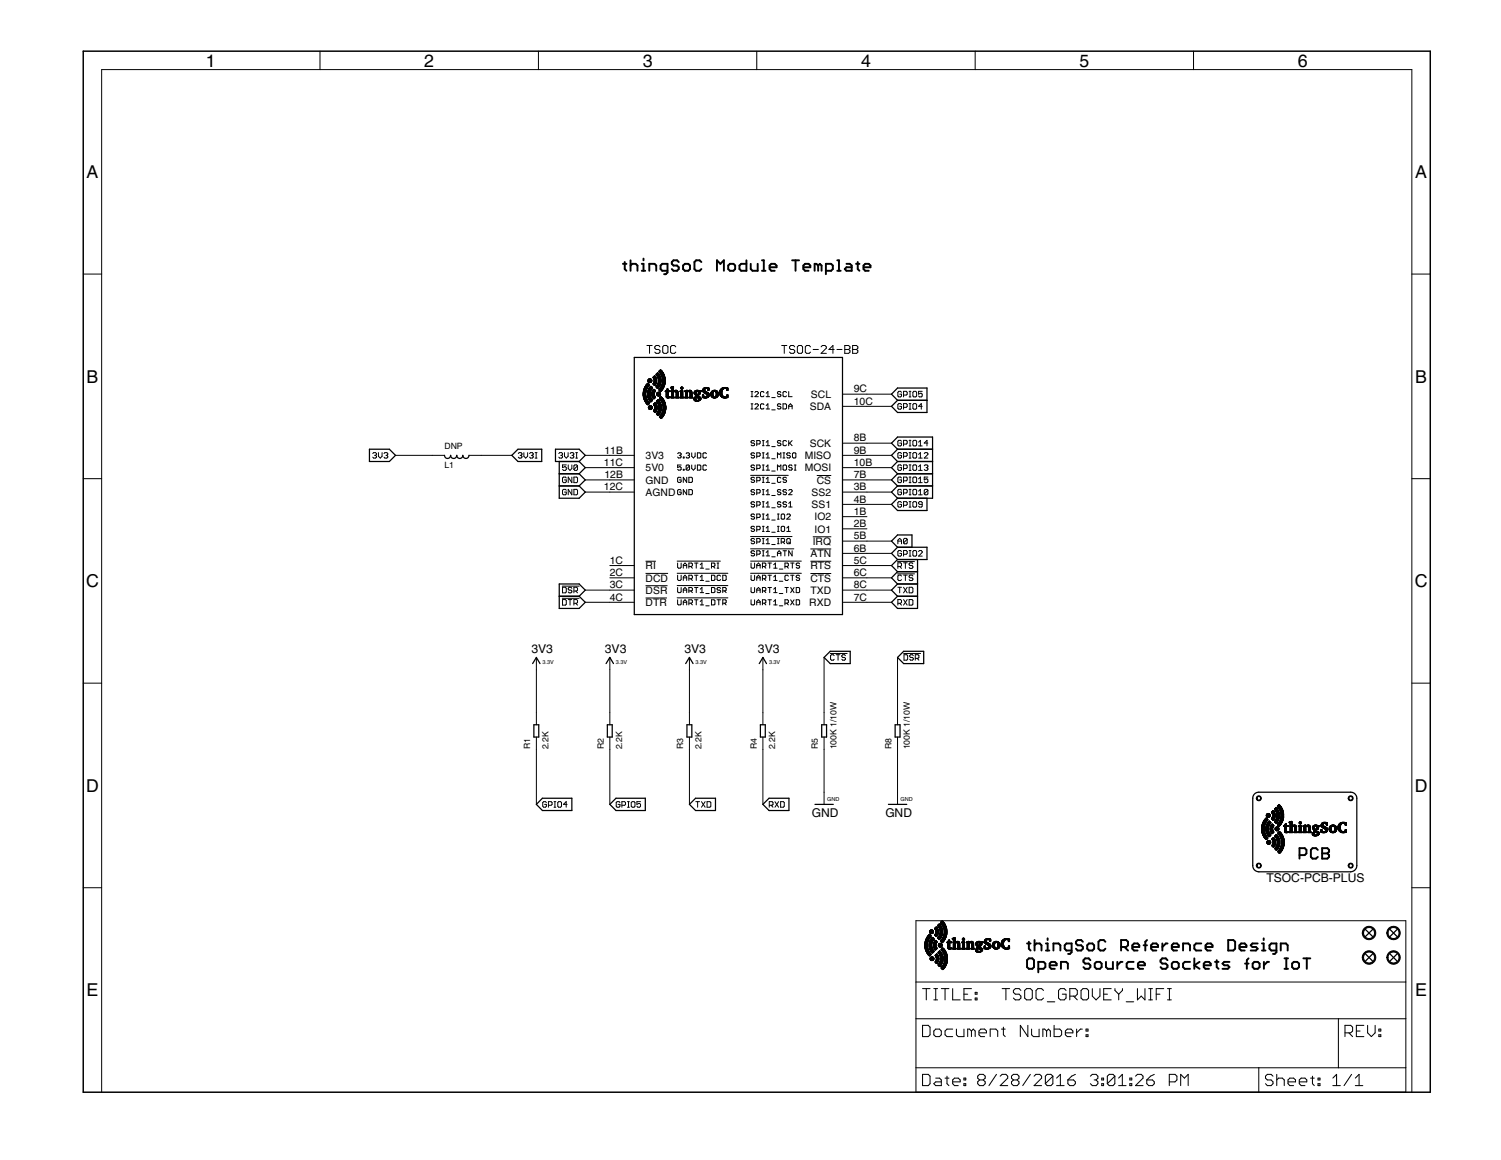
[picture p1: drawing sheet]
<svg xmlns="http://www.w3.org/2000/svg" width="279mm" height="216mm" viewBox="0 0 279 216" stroke-linecap="round" stroke-linejoin="round" font-family="sans-serif">
<defs><g id="words">
<g font-size="3.8">
<text x="38.3" y="12.4">1</text>
<text x="79" y="12.4">2</text>
<text x="119.6" y="12.4">3</text>
<text x="160.3" y="12.4">4</text>
<text x="200.9" y="12.4">5</text>
<text x="241.6" y="12.4">6</text>
<text x="16.1" y="33.2">A</text>
<text x="263.4" y="33.2">A</text>
<text x="16.1" y="71.2">B</text>
<text x="263.4" y="71.2">B</text>
<text x="16" y="109.3">C</text>
<text x="263.3" y="109.3">C</text>
<text x="16" y="147.3">D</text>
<text x="263.3" y="147.3">D</text>
<text x="16.1" y="185.4">E</text>
<text x="263.4" y="185.4">E</text>
</g>
<g font-size="2.6">
<text x="98.9" y="121.5">3V3</text>
<text x="112.6" y="121.5">3V3</text>
<text x="127.4" y="121.5">3V3</text>
<text x="141.1" y="121.5">3V3</text>
<text x="151.1" y="152">GND</text>
<text x="164.8" y="152">GND</text>
<text x="235.7" y="164.2">TSOC-PCB-PLUS</text>
</g>
<g font-size="2.2">
<text x="150.7" y="76.3">SDA</text>
<text x="151" y="74.1">SCL</text>
<text x="158.9" y="75.3">10C</text>
<text x="158.9" y="73">9C</text>
<text x="150.7" y="83.2">SCK</text>
<text x="158.9" y="82.2">8B</text>
<text x="112.4" y="86.7">11C</text>
<text x="112.5" y="89">12B</text>
<text x="112.5" y="84.4">11B</text>
<text x="120.2" y="90">GND</text>
<text x="120.2" y="85.4">3V3</text>
<text x="120.2" y="87.7">5V0</text>
<text x="149.8" y="87.7">MOSI</text>
<text x="149.8" y="85.4">MISO</text>
<text x="158.9" y="89">7B</text>
<text x="158.9" y="86.7">10B</text>
<text x="158.9" y="84.4">9B</text>
<text x="112.4" y="91.3">12C</text>
<text x="120.2" y="92.3">AGND</text>
<text x="151.1" y="92.3">SS2</text>
<text x="151.1" y="94.6">SS1</text>
<text x="152" y="90">CS</text>
<text x="158.9" y="95.8">1B</text>
<text x="158.9" y="91.3">3B</text>
<text x="158.9" y="93.6">4B</text>
<text x="151.3" y="101.4">IRQ</text>
<text x="151.6" y="96.8">IO2</text>
<text x="151.6" y="99.1">IO1</text>
<text x="158.9" y="98.1">2B</text>
<text x="158.9" y="100.4">5B</text>
<text x="113.5" y="105">1C</text>
<text x="113.5" y="107.2">2C</text>
<text x="120.2" y="106">RI</text>
<text x="150.9" y="103.7">ATN</text>
<text x="150.9" y="106">RTS</text>
<text x="158.9" y="102.7">6B</text>
<text x="158.9" y="105">5C</text>
<text x="158.9" y="107.2">6C</text>
<text x="113.5" y="109.5">3C</text>
<text x="113.5" y="111.8">4C</text>
<text x="120.2" y="108.2">DCD</text>
<text x="120.2" y="110.5">DSR</text>
<text x="120.2" y="112.8">DTR</text>
<text x="150.6" y="112.8">RXD</text>
<text x="150.9" y="110.5">TXD</text>
<text x="150.9" y="108.2">CTS</text>
<text x="158.9" y="109.5">8C</text>
<text x="158.9" y="111.8">7C</text>
</g>
<g font-size="1.9">
<text x="82.7" y="83.6">DNP</text>
<text x="82.7" y="87">L1</text>
<text x="98.7" y="139.5" transform="rotate(-90 98.7 139.5)">R1</text>
<text x="102.1" y="139.5" transform="rotate(-90 102.1 139.5)">2.2K</text>
<text x="112.4" y="139.5" transform="rotate(-90 112.4 139.5)">R2</text>
<text x="115.8" y="139.5" transform="rotate(-90 115.8 139.5)">2.2K</text>
<text x="127.2" y="139.5" transform="rotate(-90 127.2 139.5)">R3</text>
<text x="130.6" y="139.5" transform="rotate(-90 130.6 139.5)">2.2K</text>
<text x="140.9" y="139.5" transform="rotate(-90 140.9 139.5)">R4</text>
<text x="144.3" y="139.5" transform="rotate(-90 144.3 139.5)">2.2K</text>
<text x="152.3" y="139.5" transform="rotate(-90 152.3 139.5)">R5</text>
<text x="155.7" y="139.5" transform="rotate(-90 155.7 139.5)">100K 1/10W</text>
<text x="165.9" y="139.5" transform="rotate(-90 165.9 139.5)">R8</text>
<text x="169.4" y="139.5" transform="rotate(-90 169.4 139.5)">100K 1/10W</text>
</g>
<g font-size="1.2">
<text x="101" y="123.5">3.3V</text>
<text x="114.7" y="123.5">3.3V</text>
<text x="129.5" y="123.5">3.3V</text>
<text x="143.1" y="123.5">3.3V</text>
<text x="154" y="149.1">GND</text>
<text x="167.6" y="149.1">GND</text>
</g>
</g></defs>
<g fill="none" stroke="#000" stroke-width=".19">
<path d="M59.6 9.5v3.5M100.2 9.5v3.5M140.9 9.5v3.5M181.5 9.5v3.5M222.2 9.5v3.5M15.5 51h3.4M262.8 51h3.4M120.4 64.3h1M120.9 64.3v1.5M122.9 64.6l-.3-.3h-.5l-.2 .3v.2l.2 .2h.5l.3 .3v.2l-.3 .3h-.5l-.2-.3M123.6 64.3h.5l.2 .3v.9l-.2 .3h-.5l-.2-.3v-.9zM125.8 64.6l-.2-.3h-.5l-.3 .3v.9l.3 .3h.5l.2-.3"/>
<path d="M139.8 73.8h.3M139.8 72.9h.3M139.8 76.1h.3M139.8 75.2h.3M140 72.9v.9M140 75.2v.9M140.5 73l.2-.1h.3l.2 .1v.2l-.7 .6h.7M140.5 75.3l.2-.1 .5 .1v.2l-.7 .6h.7M142.2 73l-.2-.1h-.3l-.1 .1v.7l.1 .1h.3l.2-.1M142.2 75.3l-.2-.1-.4 .1v.7l.1 .1h.3l.2-.1M142.6 73.8h.7M142.6 73.2l.3-.3v.9"/>
<path d="M142.6 75.5l.3-.3v.9M142.6 76.1h.7M143.7 74h.6M143.7 76.3h.6M145.4 73l-.2-.1h-.3l-.2 .3 .2 .2h.3l.2 .3-.2 .1h-.3l-.2-.1M145.4 75.3l-.2-.1h-.3l-.2 .1 .2 .3h.3l.2 .2-.2 .3h-.3l-.2-.1M145.5 64.3h1M145.8 75.2h.4l.2 .1v.7l-.2 .1h-.4zM146 64.3v1.5M146.4 73l-.2-.1h-.3l-.1 .1v.7l.1 .1 .5-.1M146.8 75.6h.6M146.8 72.9v.9h.6"/>
<path d="M146.8 76.1v-.6l.3-.3 .3 .3v.6M147.9 64.6l-.2-.3h-.5l-.2 .3v.2l.2 .2h.5l.2 .3v.2l-.2 .3h-.5l-.2-.3M148.7 64.3h.5l.2 .3v.9l-.2 .3h-.5l-.3-.3v-.9zM150.9 64.6l-.3-.3h-.5l-.2 .3v.9l.2 .3h.5l.3-.3M151.4 65h.9M152.8 64.6l.3-.3h.5l.2 .3v.2l-1 1h1M155.3 65h-1l.7-.7v1.5M155.8 65h.9M156.8 75.6h9.1M156.8 73.4h9.1M157.2 64.3h.8l.2 .3v.2l-.2 .2 .2 .3v.2l-.2 .3h-.8zM157.2 65h.8"/>
<path d="M158.7 64.3h.7l.3 .3v.2l-.3 .2 .3 .3v.2l-.3 .3h-.7zM158.7 65h.7M167.8 73l-.2-.2h-.3l-.2 .2v.7l.2 .2h.3l.2-.2v-.3h-.3M167.8 75.3l-.2-.2h-.3l-.2 .2v.7l.2 .2h.3l.2-.2v-.4h-.3M168.2 75.8h.5l.2-.2v-.3l-.2-.2h-.5v1.1M168.2 73.5h.5l.2-.1v-.4l-.2-.2h-.5v1.1M169.2 75.1h.4M169.2 76.2h.4M169.2 72.8h.4M169.2 73.9h.4M169.4 72.8v1.1M169.4 75.1v1.1"/>
<path d="M170.1 72.8h.4l.1 .2v.7l-.1 .2h-.4l-.2-.2v-.7zM170.1 75.1h.4l.1 .2v.7l-.1 .2h-.4l-.2-.2v-.7zM171.7 75.6h-.7l.5-.5v1.1M171.7 72.8h-.7v.6l.3-.2 .4 .2v.3l-.2 .2h-.3l-.2-.2M15.5 89.1h3.4M69.4 84.4l.2-.2h.3l.2 .2-.2 .4M69.7 84.8h.2M69.9 84.8l.2 .1-.2 .4h-.3l-.2-.2M70.4 84.2v.7l.4 .4 .3-.4v-.7M71.5 84.4l.1-.2h.4l.2 .2-.2 .4M71.8 84.8h.2M72 84.8l.2 .1-.2 .4h-.4l-.1-.2"/>
<path d="M73.6 84.8h9.1M87.3 84.8h8M96.5 84.4l.1-.2h.4l.2 .2-.2 .4M96.8 84.8h.2M97 84.8l.2 .1-.2 .4h-.4l-.1-.2M97.5 84.2v.7l.4 .4 .3-.4v-.7M98.6 84.4l.1-.2h.4l.2 .2-.2 .4M98.9 84.8h.2M99.1 84.8l.2 .1-.2 .4h-.4l-.1-.2M99.6 84.2h.4M99.6 85.3h.4M99.8 84.2v1.1"/>
<path d="M104 84.4l.2-.2h.3l.2 .2-.2 .4M104.4 84.8h.1M104.5 84.8l.2 .1-.2 .4h-.3l-.2-.2M105.1 84.2v.7l.3 .4 .3-.4v-.7M105.4 89l-.2-.2h-.3l-.2 .2v.7l.2 .1h.3l.2-.1v-.4h-.3M105.4 86.5h-.7v.5l.4-.1 .3 .1v.4l-.2 .1h-.3l-.2-.1M105.4 91.2l-.2-.1h-.3l-.2 .1v.7l.2 .2h.3l.2-.2v-.3h-.3M105.8 86.5v.7l.3 .3 .3-.3v-.7M106.1 84.4l.2-.2h.3l.2 .2-.2 .4M106.4 88.8v1l-.6-1v1M106.4 91.1v1l-.6-1v1M106.5 84.8h.1"/>
<path d="M106.6 84.8l.2 .1-.2 .4h-.3l-.2-.2M106.8 88.8h.5l.2 .2v.7l-.2 .1h-.5zM106.8 91.1h.5l.2 .1v.7l-.2 .2h-.5zM107.2 84.2h.3M107.2 85.3h.3M107.3 84.2v1.1M107.5 86.7l-.2-.2h-.3l-.2 .2v.7M107.5 86.7v.7l-.2 .1h-.3l-.2-.1M107.5 86.7l-.7 .7M108.9 84.8h9.2M108.9 89.3h9.2M108.9 91.6h9.2"/>
<path d="M108.9 87h9.2M126.1 84.4l.5-.1 .2 .1-.2 .4M126.4 84.8h.2M126.6 84.8l.2 .1-.2 .3h-.3l-.2-.1M126.8 89l-.2-.2-.5 .2v.6l.5 .2 .2-.2v-.3h-.4M126.8 91.3l-.2-.2-.5 .2v.6l.2 .2h.3l.2-.2v-.3h-.4M126.8 86.6h-.7v.4l.3-.1 .4 .1v.4l-.2 .1-.5-.1M127.2 85.1h.1v.1h-.1zM127.2 87.4h.1v.1h-.1zM127.7 84.4l.2-.1h.3l.2 .1-.2 .4M127.8 88.8v1l-.6-1v1M127.8 91.1v1l-.6-1v1"/>
<path d="M128 84.8h.2M128.2 84.8l.2 .1-.2 .3h-.3l-.2-.1M128.2 91.1h.5l.2 .2v.6l-.2 .2h-.5zM128.2 88.8h.5l.2 .2v.6l-.2 .2h-.5zM128.4 86.7l-.2-.1h-.3l-.2 .1v.7M128.4 86.7v.7l-.2 .1h-.3l-.2-.1M128.4 86.7l-.7 .7M128.8 84.3v.6l.3 .3 .3-.3v-.6M128.8 86.6v.6l.3 .3 .3-.3v-.6M129.8 84.3h.5l.2 .1v.7l-.2 .1h-.5zM129.8 86.6h.5l.2 .1v.7l-.2 .1h-.5zM131.5 84.4l-.2-.1-.4 .1v.7l.1 .1h.3l.2-.1"/>
<path d="M131.5 86.7l-.2-.1h-.3l-.1 .1v.7l.1 .1 .5-.1M139.7 88.5h7M139.7 99.9h7.7M140.5 84.4l-.2-.1-.5 .1 .2 .4h.3l.2 .1-.2 .3h-.3l-.2-.1M140.5 89l-.2-.2-.5 .2 .2 .3 .5 .2-.2 .3-.5-.2M140.5 91.3l-.2-.2-.5 .2 .2 .3h.3l.2 .2-.2 .3h-.3l-.2-.2M140.5 93.6l-.2-.2h-.3l-.2 .2 .2 .3 .5 .1-.2 .4h-.3l-.2-.2M140.5 82.1l-.2-.1-.5 .1 .2 .4h.3l.2 .1-.2 .4-.5-.2M140.5 86.7l-.2-.1h-.3l-.2 .3 .2 .1h.3l.2 .4-.2 .1-.5-.1M140.5 95.8l-.2-.1h-.3l-.2 .3 .2 .2h.3l.2 .3-.2 .1-.5-.1M140.5 98.1l-.2-.1-.5 .1 .2 .3h.3l.2 .2-.2 .3h-.3l-.2-.2M140.9 91.8h.5l.1-.5-.1-.2h-.5v1"/>
<path d="M140.9 82.6h.5l.1-.5-.1-.1h-.5v1M140.9 84.9h.5l.1-.5-.1-.1h-.5v.9M140.9 87.2h.5l.1-.2-.1-.4h-.5v.9M140.9 89.5h.5l.1-.2v-.3l-.1-.2h-.5v1M140.9 94h.5l.1-.1-.1-.5h-.5v1M140.9 96.3h.5l.1-.1-.1-.5h-.5v.9M140.9 98.6h.5l.1-.5-.1-.1h-.5v.9M141.9 85.2h.3M141.9 92.1h.3M141.9 94.4h.3M141.9 83h.3M141.9 88.8h.3"/>
<path d="M141.9 89.8h.3M141.9 86.6h.3M141.9 87.5h.3M141.9 84.3h.3M141.9 82h.3M141.9 98h.3M141.9 98.9h.3M141.9 95.7h.3M141.9 96.6h.3M141.9 91.1h.3M141.9 93.4h.3M142.1 82v1"/>
<path d="M142.1 84.3v.9M142.1 86.6v.9M142.1 88.8v1M142.1 91.1v1M142.1 93.4v1M142.1 95.7v.9M142.1 98v.9M142.6 85.2h.7M142.6 92.1h.7M142.6 94.4h.7M142.6 83h.7M142.6 82.3l.3-.3v1"/>
<path d="M142.6 84.6l.3-.3v.9M142.6 86.9l.3-.3v.9M142.6 89.2l.3-.4v1M142.6 91.4l.3-.3v1M142.6 93.7l.3-.3v1M142.6 96l.3-.3v.9M142.6 98.3l.3-.3v.9M142.6 89.8h.7M142.6 87.5h.7M142.6 98.9h.7M142.6 96.6h.7M143.7 90h.6"/>
<path d="M143.7 87.7h.6M143.7 85.4h.6M143.7 83.1h.6M143.7 99.1h.6M143.7 96.8h.6M143.7 92.2h.6M143.7 94.5h.6M144.7 85.2v-.9l.3 .3 .4-.3v.9M144.7 87.5v-.9l.3 .3 .4-.3v.9M144.7 98h.3M144.7 98.9h.3M144.7 95.7h.3"/>
<path d="M144.7 96.6h.3M144.9 95.7v.9M144.9 98v.9M145.4 91.3l-.5-.2-.2 .3 .2 .2h.3l.2 .3-.2 .2h-.3l-.2-.2M145.4 82.1l-.2-.1h-.3l-.2 .1 .2 .4h.3l.2 .1-.2 .4h-.3l-.2-.2M145.4 93.6l-.2-.2h-.3l-.2 .3 .2 .2h.3l.2 .3-.2 .2h-.3l-.2-.2M145.4 89l-.2-.2h-.3l-.2 .2v.6l.2 .2 .5-.2M145.4 98.1l.2-.1h.3l.1 .1v.6l-.1 .2h-.3l-.2-.2zM145.6 95.7h.3l.1 .1v.7l-.1 .1h-.3l-.2-.1v-.7zM145.8 85.2h.3M145.8 84.3h.3M145.9 86.6h.3l.2 .1v.7l-.2 .1-.4-.1v-.7z"/>
<path d="M145.9 84.3v.9M146.4 89l-.2-.2-.4 .2 .1 .3 .5 .2-.2 .3-.4-.2M146.4 91.3l-.2-.2-.4 .2 .1 .3h.3l.2 .2-.2 .3h-.3l-.1-.2M146.4 93.6l-.2-.2h-.3l-.1 .2 .1 .3 .5 .1-.2 .4h-.3l-.1-.2M146.4 82.1l-.2-.1-.4 .1v.7l.1 .2 .5-.2M146.5 95.8l.1-.1h.3l.2 .1v.2l-.6 .6h.6M146.5 98.9h.6M146.5 98.3l.3-.3v.9M146.8 91.3l.2-.2h.3l.1 .2v.1l-.6 .7h.6M146.8 94.4h.6M146.8 82v1M146.8 93.7l.3-.3v1"/>
<path d="M147 82.5l.4 .5M147.1 84.4l-.2-.1-.4 .1 .1 .4h.3l.2 .1-.2 .3h-.3l-.1-.1M147.4 86.7l-.1-.1h-.3l-.2 .3 .2 .1h.3l.1 .4-.1 .1-.5-.1M147.4 82l-.6 .6M147.5 84.4l.2-.1h.3l.1 .1v.7l-.1 .1h-.3l-.2-.1zM147.9 86.6h.3M147.9 87.5h.3M148 86.6v.9M151.3 99.9h3.4M152 88.5h2.7M156.8 84.8h9.1M156.8 89.3h9.1"/>
<path d="M156.8 91.6h9.1M156.8 93.9h9.1M156.8 87h9.1M156.8 96.2h4.6M156.8 98.4h4.6M156.8 82.5h9.1M167.8 84.4l-.2-.2h-.3l-.2 .2v.7l.2 .2h.3l.2-.2v-.3h-.3M167.8 89l-.2-.2h-.3l-.2 .2v.7l.2 .1h.3l.2-.1v-.4h-.3M167.8 91.2l-.2-.1h-.3l-.2 .1v.7l.2 .2h.3l.2-.2v-.3h-.3M167.8 82.1l-.2-.1h-.3l-.2 .1v.7l.2 .2h.3l.2-.2v-.3h-.3M167.8 86.7l-.2-.2h-.3l-.2 .2v.7l.2 .1h.3l.2-.1v-.4h-.3M167.8 93.5l-.2-.1h-.3l-.2 .1v.7l.2 .2h.3l.2-.2v-.3h-.3"/>
<path d="M168.2 84.9h.5l.2-.1v-.4l-.2-.2h-.5v1.1M168.2 89.5h.5l.2-.2v-.3l-.2-.2h-.5v1M168.2 91.8h.5l.2-.2v-.4l-.2-.1h-.5v1M168.2 82.7h.5l.2-.2v-.4l-.2-.1h-.5v1M168.2 87.2h.5l.2-.2v-.3l-.2-.2h-.5v1M168.2 94h.5l.2-.1v-.4l-.2-.1h-.5v1M169.2 84.2h.4M169.2 85.3h.4M169.2 88.8h.4M169.2 89.8h.4M169.2 91.1h.4M169.2 92.1h.4"/>
<path d="M169.2 86.5h.4M169.2 87.5h.4M169.2 93.4h.4M169.2 94.4h.4M169.2 82h.4M169.2 83h.4M169.4 82v1M169.4 84.2v1.1M169.4 86.5v1M169.4 88.8v1M169.4 91.1v1M169.4 93.4v1"/>
<path d="M170.1 84.2h.4l.1 .2v.7l-.1 .2h-.4l-.2-.2v-.7zM170.1 88.8h.4l.1 .2v.7l-.1 .1h-.4l-.2-.1v-.7zM170.1 91.1h.4l.1 .1v.7l-.1 .2h-.4l-.2-.2v-.7zM170.1 82h.4l.1 .1v.7l-.1 .2h-.4l-.2-.2v-.7zM170.1 86.5h.4l.1 .2v.7l-.1 .1h-.4l-.2-.1v-.7zM170.1 93.4h.4l.1 .1v.7l-.1 .2h-.4l-.2-.2v-.7zM171 85.3h.7M171 89.8h.7M171 92.1h.7M171 87.5h.7M171 91.4l.3-.3v1M171 82.3l.3-.3v1"/>
<path d="M171 84.6l.3-.4v1.1M171 86.9l.3-.4v1M171 89.1l.3-.3v1M171 83h.7M171.7 93.9h-.5l-.2-.2 .2-.3h.3l.2 .1v.7l-.2 .2h-.3l-.2-.2M172 84.4l.2-.2h.4l.1 .2v.2l-.7 .7h.7M172 86.7l.2-.2h.4l.1 .2-.1 .3M172.4 87h.2M172.6 87l.1 .2-.1 .3h-.4l-.2-.1M172.7 88.8h-.7v.5l.4-.2 .3 .2v.4l-.1 .1h-.4l-.2-.1M172.7 91.2l-.1-.1h-.4l-.2 .1v.7M172.7 91.2v.7l-.1 .2h-.4l-.2-.2"/>
<path d="M172.7 82.5h-.7l.6-.5v1M172.7 91.2l-.7 .7M262.8 89.1h3.4M104.7 111.4h3.1M104.7 109.1h3.1M104.7 109.3h.5l.2 .2v.7l-.2 .1h-.5zM104.7 111.6h.5l.2 .2v.7l-.2 .1h-.5zM105.8 111.6h.6M106.1 111.6v1M106.4 109.5l-.1-.2h-.4l-.1 .4 .1 .1h.4l.1 .4-.1 .1h-.4l-.1-.1M106.8 110h.5l.2-.2v-.3l-.2-.2h-.5v1M106.8 112.3h.5l.2-.2v-.3l-.2-.2h-.5v1"/>
<path d="M107.2 112.3l.3 .3M107.2 110l.3 .3M108.9 109.8h9.2M108.9 112.1h9.2M113.5 107.5h4.6M113.5 105.3h4.6M120.2 104.5h1.9M120.2 106.7h4.2M120.2 109h4M120.2 111.3h3.9M126 106.7h9.5M126 109h9.5"/>
<path d="M126 104.4h8.1M126 111.3h9.5M126.1 107.1v.8l.2 .1h.3l.2-.1v-.8M126.1 111.6v.8l.2 .2 .5-.2v-.8M126.1 109.3v.9l.2 .1 .5-.1v-.9M126.1 104.8v.8l.2 .1h.3l.2-.1v-.8M127.2 107.5h.6M127.2 105.3h.6M127.2 109.8h.6M127.2 112.1h.6M127.2 105.7v-.6l.3-.3 .3 .3v.6M127.2 108v-.6l.3-.3 .3 .3v.6"/>
<path d="M127.2 110.3v-.6l.3-.4 .3 .4v.6M127.2 112.6v-.6l.3-.4 .3 .4v.6M128.2 112.3h.5l.2-.2v-.3l-.2-.2h-.5v1M128.2 105.4h.5l.2-.1v-.4l-.2-.1h-.5v.9M128.2 110h.5l.2-.2v-.3l-.2-.2h-.5v1M128.2 107.7h.5l.2-.2v-.3l-.2-.1h-.5v.9M128.6 112.3l.3 .3M128.6 107.7l.3 .3M128.6 105.4l.3 .3M128.6 110l.3 .3M129.3 111.6h.6M129.3 109.3h.6"/>
<path d="M129.3 107.1h.6M129.3 104.8h.6M129.6 104.8v.9M129.6 107.1v.9M129.6 109.3v1M129.6 111.6v1M130.3 108h.7M130.3 112.6h.7M130.3 110.3h.7M130.3 112l.4-.4v1M130.3 105.7h.7M130.3 105.1l.4-.3v.9"/>
<path d="M130.3 107.4l.4-.3v.9M130.3 109.7l.4-.4v1M131.4 112.8h.6M131.4 110.5h.6M131.4 108.2h.6M131.4 105.9h.6M132.4 107.1h.5l.2 .1v.7l-.2 .1h-.5zM132.4 105.4h.5l.2-.1v-.4l-.2-.1h-.5v.9M132.4 111.6h.5l.2 .2v.6l-.2 .2h-.5zM132.4 109.3h.5l.2 .2v.7l-.2 .1h-.5zM132.8 105.4l.3 .3M133.5 111.6h.6"/>
<path d="M133.5 105.7h.3M133.5 104.8h.3M133.6 104.8v.9M133.8 111.6v1M134.1 107.2l-.1-.1h-.4l-.1 .1v.7l.1 .1h.4l.1-.1M134.1 109.5l-.1-.2h-.4l-.1 .4 .1 .1h.4l.1 .4-.1 .1-.5-.1M134.5 112.3h.5l.2-.5-.2-.2h-.5v1M134.5 107.1h.5l.2 .1v.7l-.2 .1h-.5zM134.5 110h.5l.2-.2-.2-.5h-.5v1M134.9 110l.3 .3M134.9 112.3l.3 .3M139.7 106.7h9.5"/>
<path d="M139.7 104.4h9.5M139.7 102.2h8.1M139.8 107.1v.8l.2 .1h.3l.2-.1v-.8M139.8 104.8v.8l.2 .1h.3l.2-.1v-.8M139.8 109.3v.9l.2 .1 .5-.1v-.9M139.8 111.6v.8l.2 .2 .5-.2v-.8M140.5 100.4l-.2-.2h-.3l-.2 .2 .2 .3h.3l.2 .2-.2 .3h-.3l-.2-.2M140.5 102.7l-.2-.2h-.3l-.2 .3 .2 .2h.3l.2 .3-.2 .2-.5-.2M140.9 107.5h.6M140.9 105.3h.6M140.9 109.8h.6M140.9 100.9h.5l.1-.2-.1-.5h-.5v1"/>
<path d="M140.9 103.1h.5l.1-.1-.1-.5h-.5v1M140.9 105.7v-.6l.3-.3 .3 .3v.6M140.9 108v-.6l.3-.3 .3 .3v.6M140.9 110.3v-.6l.3-.4 .3 .4v.6M140.9 112.6v-.6l.3-.4 .3 .4v.6M140.9 112.1h.6M141.9 112.3h.5l.2-.2v-.3l-.2-.2h-.5v1M141.9 107.7h.5l.2-.2v-.3l-.2-.1h-.5v.9M141.9 105.4h.5l.2-.1v-.4l-.2-.1h-.5v.9M141.9 101.2h.3M141.9 110h.5l.2-.2v-.3l-.2-.2h-.5v1M141.9 100.2h.3"/>
<path d="M141.9 102.5h.3M141.9 103.5h.3M142.1 100.2v1M142.1 102.5v1M142.2 112.3l.4 .3M142.2 110l.4 .3M142.2 107.7l.4 .3M142.2 105.4l.4 .3M142.6 101.2h.7M142.6 100.5l.3-.3v1M142.6 102.8l.3-.3v1M142.6 103.5h.7"/>
<path d="M143 111.6h.6M143 109.3h.6M143 107.1h.6M143 104.8h.6M143.3 104.8v.9M143.3 107.1v.9M143.3 109.3v1M143.3 111.6v1M143.7 101.3h.6M143.7 103.6h.6M144 108h.7M144 112.6h.7"/>
<path d="M144 112l.3-.4v1M144 105.1l.3-.3v.9M144 107.4l.3-.3v.9M144 109.7l.3-.4v1M144 110.3h.7M144 105.7h.7M144.7 103.5v-.7l.3-.3 .4 .3v.7M144.7 101.2h.3M144.7 103h.7M144.7 100.2h.3M144.9 100.2v1M145.1 112.8h.6"/>
<path d="M145.1 110.5h.6M145.1 108.2h.6M145.1 105.9h.6M145.4 100.9h.5l.1-.2-.1-.5h-.5v1M145.7 100.9l.3 .3M145.8 102.5h.6M146.1 102.5v1M146.1 112.3h.5l.1-.5-.1-.2h-.5v1M146.1 105.4h.5l.1-.5-.1-.1h-.5v.9M146.1 109.3h.6M146.4 112.3l.3 .3M146.4 109.3v1"/>
<path d="M146.4 105.4l.3 .3M146.5 100.4l.1-.2h.3l.2 .2v.6l-.2 .2h-.3l-.1-.2zM146.7 107.2l-.1-.1h-.3l-.2 .1v.7l.2 .1h.3l.1-.1M146.8 100.9l.3 .3M147.2 111.6l.6 1M147.2 109.3l.6 1M147.2 107.1h.6M147.2 104.8h.6M147.4 102.5v1l-.6-1v1M147.5 104.8v.9M147.5 107.1v.9M147.8 111.6l-.6 1"/>
<path d="M147.8 109.3l-.6 1M148.2 111.6h.5l.1 .2v.6l-.1 .2h-.5zM148.2 109.3h.5l.1 .2v.7l-.1 .1h-.5zM148.8 107.2l-.1-.1h-.3l-.2 .1 .2 .3h.3l.1 .2-.1 .3h-.3l-.2-.1M148.8 104.9l-.1-.1-.5 .1 .2 .4h.3l.1 .1-.1 .3h-.3l-.2-.1M150.9 102.2h3.8M150.9 104.5h3.8M150.9 106.7h3.8M156.8 107.5h9.1M156.8 105.3h9.1M156.8 109.8h9.1M156.8 100.7h9.1"/>
<path d="M156.8 103h9.1M156.8 112.1h9.1M167.1 106.8h3.1M167.1 104.5h3.1M167.1 101.2v-.7l.4-.3 .3 .3v.7M167.1 105.4h.5l.2-.1v-.4l-.2-.1h-.5v1M167.1 112.3h.5l.2-.2v-.3l-.2-.2h-.5v1M167.1 109.3h.7M167.1 100.7h.7M167.5 112.3l.3 .3M167.5 109.3v1M167.5 105.4l.3 .4"/>
<path d="M167.8 102.7l-.2-.2h-.3l-.2 .2v.6l.2 .2h.3l.2-.2v-.3h-.3M167.8 107.2l-.2-.2h-.3l-.2 .2v.7l.2 .2h.3l.2-.2M168.2 111.6l.7 1M168.2 109.3l.7 1M168.2 103.2h.5l.2-.2v-.3l-.2-.2h-.5v1M168.2 107h.7M168.2 104.8h.7M168.5 104.8v1M168.5 107v1.1M168.9 111.6l-.7 1M168.9 109.3l-.7 1M168.9 100.4l-.2-.2h-.3l-.2 .2v.6"/>
<path d="M168.9 100.4v.6l-.2 .2h-.3l-.2-.2M168.9 100.4l-.7 .6M169.2 111.6h.6l.1 .2v.7l-.1 .1h-.6zM169.2 109.3h.6l.1 .2v.7l-.1 .1h-.6zM169.2 102.5h.4M169.2 103.5h.4M169.4 102.5v1M169.9 104.9l-.1-.1h-.4l-.2 .3 .2 .2h.4l.1 .3-.1 .2h-.4l-.2-.2M169.9 107.2l-.1-.2h-.4l-.2 .4 .2 .1h.4l.1 .4-.1 .2h-.4l-.2-.2M170.1 102.5h.4l.1 .2v.6l-.1 .2h-.4l-.2-.2v-.6zM171 102.7l.2-.2h.3l.2 .2v.1l-.7 .7h.7M15.5 127.1h3.4"/>
<path d="M99.8 122.4v12.5M99.8 137.2v12.5M113.5 122.4v12.5M113.5 137.2v12.5M128.3 122.4v12.5M128.3 137.2v12.5M142 122.4v12.5M142 137.2v12.5M153.4 122.4v12.5M153.4 137.2v12.5M154.5 121.6h3.2M155.3 122l-.2-.1h-.3l-.2 .1v.7l.2 .2h.3l.2-.2"/>
<path d="M155.6 121.9h.7M156 121.9v1M157.4 122l-.2-.1h-.3l-.2 .1 .2 .4h.3l.2 .1-.2 .4h-.3l-.2-.2M167.1 122.4v12.5M167.1 137.2v12.5M168.2 121.6h3.2M168.3 121.9h.5l.2 .1v.7l-.2 .2h-.5zM170 122l-.2-.1h-.3l-.2 .1 .2 .4h.3l.2 .1-.2 .4h-.3l-.2-.2M170.4 122.5h.5l.1-.1v-.4l-.1-.1h-.5v1M170.7 122.5l.3 .4M262.8 127.1h3.4M101.7 149.4l-.2-.2h-.3l-.2 .2v.7l.2 .1h.3l.2-.1v-.4h-.3"/>
<path d="M102.1 149.9h.5l.2-.2v-.3l-.2-.2h-.5v1M103.1 149.2h.4M103.1 150.2h.4M103.3 149.2v1M104 149.2h.4l.1 .2v.7l-.1 .1h-.4l-.2-.1v-.7zM105.6 149.7h-.7l.5-.5v1M115.4 149.4l-.2-.2h-.3l-.2 .2v.7l.2 .1h.3l.2-.1v-.4h-.4M115.8 149.9h.5l.1-.2v-.3l-.1-.2h-.5v1M116.8 149.2h.4M116.8 150.2h.4M117 149.2v1M117.5 149.4l.2-.2h.3l.2 .2v.7l-.2 .1h-.3l-.2-.1z"/>
<path d="M119.2 149.2h-.6v.5l.3-.2 .3 .2v.4l-.1 .1h-.4l-.1-.1M129.5 149.2h.7M129.9 149.2v1M130.6 149.2l.7 1M131.3 149.2l-.7 1M131.6 149.2h.5l.2 .2v.7l-.2 .1h-.5zM143.2 149.9h.5l.2-.2v-.3l-.2-.2h-.5v1M143.6 149.9l.3 .3M144.3 149.2l.6 1M144.9 149.2l-.6 1M145.3 149.2h.5l.2 .2v.7l-.2 .1h-.5zM15.5 165.2h3.4"/>
<path d="M170.5 171.4h91.2v31.9h-91.2zM262.8 165.2h3.4M170.5 189.6h91.2M170.5 198.7h91.2M170.5 182.8h91.2M171.7 190.8h1.1l.3 .4v1.4l-.3 .3h-1.1zM171.7 200h1.1l.3 .3v1.4l-.3 .4h-1.1zM171.7 184h1.4M172.4 184v2.1M173.8 191.9l.4-.4h.7l.3 .4v.7l-.3 .3h-.7l-.4-.3zM173.8 184h.7M173.8 186.1h.7"/>
<path d="M174.2 184v2.1M175.2 184h1.4M175.9 184v2.1M177.3 184v2.1h1.4M177.3 191.5h-1l-.4 .4v.7l.4 .3h1M178 191.5v1.1l.4 .3h1v-1.4M179.4 185h.7M180.8 184h-1.4v2.1h1.4M180.8 191.9l-.3-.4h-.4v1.4M180.8 191.9l.4-.4 .3 .4v1M180.8 191.9v1M181.5 185.8h.4v.3h-.4z"/>
<path d="M181.5 184.7h.4v.3h-.4zM182.2 192.2h1.4v-.3l-.3-.4h-.7l-.4 .4v.7l.4 .3h.7M184.3 192.9v-1.4h1.1l.3 .4v1M185.5 200l-1.4 2.1M186.4 191.5h.7M186.5 184h1.4M186.8 191.2v1.4l.3 .3M187.2 184v2.1M190 184.3l-.3-.3h-.7l-.4 .3v.4l.4 .3h.7l.3 .4v.4l-.3 .3h-.7l-.4-.3M190.7 184.3l.4-.3h.7l.4 .3v1.5l-.4 .3h-.7l-.4-.3zM191.3 190.8v2.1l-1.4-2.1v2.1M191.8 200l-1.4 2.1"/>
<path d="M192 191.5v1.1l.4 .3h1v-1.4M194.2 184.3l-.3-.3h-.7l-.4 .3v1.5l.4 .3h.7l.3-.3M194.8 191.9l-.3-.4h-.4v1.4M194.8 191.9v1M194.8 191.9l.4-.4 .3 .4v1M194.9 186.5h1.4M196.2 190.8v2.1h1.1l.3-.3v-.7l-.3-.4h-1.1M198.3 192.2h1.4v-.3l-.3-.4h-.7l-.4 .4v.7l.4 .3h.7M198.4 184.3l-.3-.3h-.7l-.4 .3v1.5l.4 .3h.7l.3-.3v-.8h-.7M199.1 185.4h1.1l.3-.4v-.7l-.3-.3h-1.1v2.1M199.8 185.4l.7 .7M200.2 200l-.7 .3-.7 .7"/>
<path d="M200.4 191.5v1.4M201.2 184.3l.4-.3h.7l.3 .3v1.5l-.3 .3h-.7l-.4-.3zM201.5 191.5h-.4l-.7 .7M202.2 192.6h.3v.3h-.3zM202.2 191.5h.3v.4h-.3zM203.3 184v1.4l.7 .7 .7-.7v-1.4M205.4 185h.7M206.8 184h-1.4v2.1h1.4M207.5 184v.3l.7 .7M208.2 185v1.1M208.9 184v.3l-.7 .7M209.6 186.5h1.4"/>
<path d="M211.7 184v2.1l.7-.7 .7 .7v-2.1M213.8 184h.7M213.8 186.1h.7M214.2 184v2.1M214.9 200l-.7 .3-.7 .7M215.2 185h.7M216.6 184h-1.4v2.1M217.3 184h.7M217.3 186.1h.7M217.7 184v2.1M234.3 198.7v4.6M237.7 200v2.1"/>
<path d="M249.1 189.6v9.1M250.4 192.2h1l.4-.3v-.7l-.4-.4h-1v2.1M251.1 192.2l.7 .7M251.6 200l-1.4 2.1M252.5 191.9h.7M253.9 190.8h-1.4v2.1h1.4M254.6 190.8v1.4l.7 .7 .7-.7v-1.4M256.7 192.6h.3v.3h-.3zM256.7 191.5h.3v.4h-.3zM18.9 203.3v-190.3h243.9v190.3M174.2 200.7h.7l.3 .3v1.1h-1l-.4-.4 .4-.3h1M175.9 200.7h.7"/>
<path d="M176.3 200.3v1.4l.3 .4M177.3 201.4h1.4v-.4l-.3-.3h-.7l-.4 .3v.7l.4 .4h.7M179.4 201.7h.4v.4h-.4zM179.4 200.7h.4v.3h-.4zM182.3 201l-.3 .4v.3l.3 .4h.7l.4-.4v-.3l-.4-.4M182.3 201l-.3-.3v-.4l.3-.3h.7l.4 .3v.4l-.4 .3M182.3 201h.7M186.2 200.3l.3-.3h.7l.4 .3v.4l-1.4 1.4h1.4M188.6 201l-.3 .4v.3l.3 .4h.7l.4-.4v-.3l-.4-.4M188.6 201l-.3-.3v-.4l.3-.3h.7l.4 .3v.4l-.4 .3M188.6 201h.7M192.5 200.3l.3-.3h.7l.4 .3v.4l-1.4 1.4h1.4"/>
<path d="M196 200.3v1.4l-.4 .4h-.7l-.3-.4M196 200.3l-.4-.3h-.7l-.3 .3v1.4M196 200.3l-1.4 1.4M196.7 202.1h1.4M196.7 200.7l.7-.7v2.1M198.8 201h1l.4 .4v.3l-.4 .4h-.7l-.3-.4zM203 200.3l.3-.3h.7l.4 .3v.4l-.4 .3M203.7 201h.3M204 201l.4 .4v.3l-.4 .4h-.7l-.3-.4M205.1 201.7h.3v.4h-.3zM205.1 200.7h.3v.3h-.3zM207.5 200.3v1.4l-.3 .4h-.7l-.4-.4"/>
<path d="M207.5 200.3l-.3-.3h-.7l-.4 .3v1.4M207.5 200.3l-1.4 1.4M208.2 202.1h1.4M208.2 200.7l.7-.7v2.1M210.3 201.7h.4v.4h-.4zM210.3 200.7h.4v.3h-.4zM211.4 200.3l.3-.3h.7l.4 .3v.4l-1.4 1.4h1.4M213.5 201h1l.4 .4v.3l-.4 .4h-.7l-.3-.4zM217.7 201.4h1l.4-.4v-.7l-.4-.3h-1v2.1M219.8 202.1v-2.1l.7 .7 .7-.7v2.1M237 200.3l-.4-.3h-.7l-.3 .3v.4l.3 .3h.7l.4 .4v.3l-.4 .4h-.7l-.3-.4M237.7 201l.3-.3h.7l.4 .3v1.1"/>
<path d="M239.8 201.4h1.4v-.4l-.4-.3h-.7l-.3 .3v.7l.3 .4h.7M241.9 201.4h1.3v-.4l-.3-.3h-.7l-.3 .3v.7l.3 .4h.7M243.9 200.7h.7M244.3 200.3v1.4l.3 .4M245.3 201.7h.4v.4h-.4zM245.3 200.7h.4v.3h-.4zM248.1 202.1h1.4M248.1 200.7l.7-.7v2.1M252.3 202.1h1.4M252.3 200.7l.7-.7v2.1"/>
</g>
<g fill="none" stroke="#000" stroke-width=".23">
<path d="M118.1 66.5h38.7v47.9h-38.7zM167.1 72.2h5.5v4.6h-5.5l-1.2-1.2 1.2-1.1-1.2-1.1zM167.1 74.5h5.5M68.8 83.6h3.7l1.1 1.2-1.1 1.1h-3.7zM82.7 84.8a.57 .57 0 0 0 .6 .5 .57 .57 0 0 0 .6-.5 .57 .57 0 0 0 .6 .5 .57 .57 0 0 0 .5-.5 .56 .56 0 0 0 .6 .5 .56 .56 0 0 0 .5-.5 .57 .57 0 0 0 .6 .5 .57 .57 0 0 0 .6-.5M95.3 84.8l1.1-1.2h4.4v2.3h-4.4zM103.4 83.6h4.4l1.1 1.2-1.1 1.1h-4.4zM104.1 90.4h3.7M104.1 88.2h3.7M104.1 85.9v6.8h3.7l1.1-1.1-1.1-1.2M107.8 88.2l1.1 1.1-1.1 1.1M107.8 85.9l1.1 1.1-1.1 1.2"/>
<path d="M167.1 85.9h6.5M167.1 83.6h6.5M167.1 90.4h6.5M167.1 88.2h6.5M167.1 83.6l-1.2-1.1 1.2-1.2h6.5v11.4h-6.5M167.1 92.7l-1.2 1.2 1.2 1.1h5.5v-2.3M167.1 90.4l-1.2 1.2 1.2 1.1M167.1 83.6l-1.2 1.2 1.2 1.1M167.1 85.9l-1.2 1.1 1.2 1.2M167.1 88.2l-1.2 1.1 1.2 1.1M104.1 108.7h3.7l1.1 1.1-1.1 1.2 1.1 1.1-1.1 1.1h-3.7zM104.1 111h3.7"/>
<path d="M167.1 111h3.7M167.1 108.7l-1.2 1.1 1.2 1.2M167.1 108.7h3.7M167.1 101.9h5.5v2.2h-5.5M167.1 106.4l-1.2 1.1 1.2 1.2M167.1 106.4h3.7M167.1 104.1l-1.2 1.2 1.2 1.1M167.1 101.9l-1.2-1.2 1.2-1.1h2.7v2.3M167.1 101.9l-1.2 1.1 1.2 1.1M170.8 104.1v9.1h-3.7l-1.2-1.1 1.2-1.1M99.1 123.5l.7-1.1 .7 1.1M99.4 134.9h.9v2.3h-.9z"/>
<path d="M112.8 123.5l.7-1.1 .7 1.1M113.1 134.9h.9v2.3h-.9zM127.6 123.5l.7-1.1 .7 1.1M127.9 134.9h.9v2.3h-.9zM141.3 123.5l.7-1.1 .7 1.1M141.5 134.9h1v2.3h-1zM153 134.9h.9v2.3h-.9zM153.4 122.4l1.1-1.2h3.8v2.3h-3.8zM166.6 134.9h.9v2.3h-.9zM168.2 121.2h3.7v2.3h-3.7l-1.1-1.1zM101 148.6h5.4v2.3h-5.4l-1.2-1.2zM114.7 148.6h5.4v2.3h-5.4l-1.2-1.2z"/>
<path d="M128.3 149.7l1.2-1.1h3.7v2.3h-3.7zM142 149.7l1.2-1.1h3.7v2.3h-3.7zM151.7 149.7h3.4M165.4 149.7h3.4M233.4 147.9l.4-.3 .5-.2h17.1l.7 .3 .4 .4 .1 .5v12.5l-.3 .7-.4 .3-.5 .2h-17.1l-.7-.3-.3-.4-.1-.5v-12.5zM254.1 173l1.4 1.3M254.1 177.5l1.4 1.4M255.5 173l-1.4 1.3M255.5 177.5l-1.4 1.4M258.7 173l1.4 1.3M258.7 177.5l1.4 1.4M260.1 173l-1.4 1.3"/>
<path d="M260.1 177.5l-1.4 1.4"/>
</g>
<path d="M15.5 9.5h250.7v193.8h-250.7z" fill="none" stroke="#000" stroke-width=".28"/>
<g fill="#000" stroke="#000" stroke-width=".19">
<path d="M119.7 73.7h.5zM119.7 73.6l.5 .1zM119.7 73.6h.5zM119.7 73.5l.5 .1zM119.7 73.5h.5zM119.7 73.4l.5 .1zM119.7 73.4h.5zM119.7 73.3l.5 .1zM119.7 73.3h.5zM119.7 73.2l.5 .1zM119.7 73.2h.5zM119.7 73.1l.5 .1z"/>
<path d="M119.7 73.1h.5zM119.7 73l.5 .1zM119.8 73.9l.5 .1zM119.8 73.9h.5zM119.8 73.8l.5 .1zM119.8 73.8h.4zM119.8 73.7l.4 .1zM119.8 73.7h.4zM119.8 73l.4 .1zM119.8 73h.4zM119.8 72.9l.4 .1zM119.8 72.9h.4z"/>
<path d="M119.8 72.8l.5 .1zM119.8 72.8h.5zM119.8 72.7l.5 .1zM119.8 74h.5zM119.8 73.8l.4 .1zM119.8 72.8l.4 .1zM119.8 72.7h.5zM119.8 72.6l.5 .1zM119.8 74.1h.5zM119.8 74l.5 .1zM119.8 72.6h.5zM119.8 74.1l.5 .1z"/>
<path d="M119.8 72.5l.5 .1zM119.8 74.2l.6 .1zM119.8 74.2h.6zM119.8 72.5h.6zM119.9 74.3h.5zM119.9 74.2l.5 .1zM119.9 72.4l.5 .1zM119.9 72.4h.5zM119.9 72.3l.5 .1zM119.9 74.4h.5zM119.9 74.3l.5 .1zM119.9 72.3h.5z"/>
<path d="M119.9 72.2l.5 .1zM120 74.5h.5zM120 74.4l.5 .1zM120 72.2l.5 .1zM120 72.2h.5zM120 74.5l.5 .1zM120 72.1l.5 .1zM120 74.6h.6zM120 72.1h.6zM120 74.6l.6 .1zM120 74.6h.5zM120 72.1h.5z"/>
<path d="M120 72l.6 .1zM120.1 74.7h.5zM120.1 74.6l.5 .1zM120.1 72h.5zM120.1 71.9l.5 .1zM120.1 71.9h.6zM120.1 74.7l.5 .1zM120.1 74.8h.6zM120.1 74.8l.6 .1zM120.1 71.8l.6 .1zM120.2 74.9h.6zM120.2 74.8l.6 .1z"/>
<path d="M120.2 71.8l.6 .1zM120.2 71.8h.6zM120.2 75h.6zM120.2 74.9l.6 .1zM120.2 71.7l.6 .1zM120.2 71.7h.6zM120.2 75h.7zM120.2 71.7h.7zM120.3 75l.6 .1zM120.3 75h.6zM120.3 71.6l.6 .1zM120.3 75.1h.6z"/>
<path d="M120.3 71.6h.6zM120.3 75.1l.5 .1zM120.4 75.1l.4 .1zM120.4 75.1h.5zM120.4 71.5l.5 .1zM120.4 75.2h.4zM120.4 71.5l.4 .1zM120.4 71.5h.4zM120.4 71.4l.4 .1zM120.5 75.2l.2 .1zM120.5 71.4l.3 .1zM120.5 71.4h.2z"/>
<path d="M120.5 75.3h.2zM120.5 75.3h.1zM120.5 73.6l.5 .1zM120.5 73.6h.5zM120.5 73.5l.5 .1zM120.5 73.5h.5zM120.5 73.4l.5 .1zM120.5 73.4h.5zM120.5 73.3l.5 .1zM120.5 73.3h.5zM120.5 73.2l.5 .1zM120.5 73.2h.5z"/>
<path d="M120.5 73.1l.5 .1zM120.5 73.1h.5zM120.5 73l.5 .1zM120.5 75.3l.1 .1zM120.5 73.7l.6 .1zM120.5 73.7h.6zM120.5 73.7h.5zM120.5 73h.5zM120.5 73h.6zM120.5 72.9l.6 .1zM120.5 71.3l.2 .1zM120.6 73.8l.5 .1z"/>
<path d="M120.6 73.8h.5zM120.6 73.8h.4zM120.6 73.7l.4 .1zM120.6 72.9h.4zM120.6 72.9h.5zM120.6 72.8l.5 .1zM120.6 71.3v.1zM120.6 73.9l.5 .1zM120.6 73.9h.5zM120.6 72.8h.5zM120.6 72.7l.5 .1zM120.6 70.8l.7 .1z"/>
<path d="M120.6 70.9l.7 .1zM120.6 70.9h.7zM120.6 70.8h.7zM120.6 70.7l.7 .1zM120.6 74l.6 .1zM120.6 74h.5zM120.6 72.7h.5zM120.6 71h.7zM120.6 70.7h.7zM120.6 74.1h.6zM120.6 74h.6zM120.6 72.6l.6 .1z"/>
<path d="M120.6 72.6h.6zM120.6 71l.7 .1zM120.7 75.8l.7 .1zM120.7 74.2h.5zM120.7 74.1l.5 .1zM120.7 74.1h.5zM120.7 72.6h.5zM120.7 72.5l.5 .1zM120.7 72.5h.5zM120.7 70.6l.6 .1zM120.7 75.9h.7zM120.7 75.8h.7z"/>
<path d="M120.7 74.2l.5 .1zM120.7 71.1h.5zM120.7 70.6l.5 .1zM120.7 76l.7 .1zM120.7 76h.7zM120.7 75.9l.7 .1zM120.7 75.7l.7 .1zM120.7 75.7h.7zM120.7 74.2l.6 .1zM120.7 72.4l.6 .1zM120.7 70.6h.5zM120.7 74.3h.6z"/>
<path d="M120.7 70.5l.5 .1zM120.8 76.1h.5zM120.8 74.3h.5zM120.8 72.4h.5zM120.8 72.3l.5 .1zM120.8 71.1l.4 .1zM120.8 75.6l.6 .1zM120.8 75.6h.5zM120.8 74.3l.6 .1zM120.8 74.3l.5 .1zM120.8 72.3h.6zM120.8 70.5l.4 .1z"/>
<path d="M120.8 74.4h.6zM120.8 72.2l.6 .1zM120.8 71.1l.3 .1zM120.8 70.5h.3zM120.8 76.1l.5 .1zM120.8 74.4l.7 .1zM120.8 72.2l.7 .1zM120.8 72.2h.7zM120.9 76.1l.3 .1zM120.9 75.5l.3 .1zM120.9 74.5h.6zM120.9 72.2h.6z"/>
<path d="M120.9 71.2h.2zM120.9 70.5h.2zM120.9 76.2h.3zM120.9 74.5l.5 .1zM120.9 72.1l.6 .1zM120.9 74.6h.5zM120.9 72.1l.5 .1zM120.9 75.5h.3zM120.9 72.1h.5zM121 74.6l.3 .1zM121 72.1h.4zM121 72l.3 .1z"/>
<path d="M121 74.7h.3zM121 72l.4 .1zM121 72h.3zM121 74.7h.2zM121.1 74.7l.1 .1zM121.1 71.9l.2 .1zM121.1 74.8h.1zM121.1 71.9l.1 .1zM121.1 71.9h.1zM121.3 73.4h.5zM121.3 73.3l.5 .1zM121.3 73.3h.5z"/>
<path d="M121.3 73.6l.5 .1zM121.3 73.6h.5zM121.3 73.5h.5zM121.3 73.4l.5 .1zM121.3 73.2l.5 .1zM121.3 73.2h.5zM121.3 73l.5 .1zM121.3 73.5l.5 .1zM121.3 73.1l.5 .1zM121.3 73.1h.5zM121.4 73.7h.5zM121.4 73h.5z"/>
<path d="M121.4 72.9l.5 .1zM121.4 73.8h.5zM121.4 73.7l.5 .1zM121.4 72.9h.5zM121.4 73.8l.6 .1zM121.4 73.8h.6zM121.4 72.8l.6 .1zM121.4 73.9h.6zM121.4 72.8h.6zM121.5 73.9l.5 .1zM121.5 72.7l.5 .1zM121.5 74h.5z"/>
<path d="M121.5 72.7h.5zM121.5 72.6l.5 .1zM121.5 74l.4 .1zM121.5 72.6l.4 .1zM121.5 72.6h.4zM121.5 74.1h.4zM121.5 71.4l.6 .1zM121.5 70.2l.6 .1zM121.6 74.1h.3zM121.6 72.6h.3zM121.6 71.5h.5zM121.6 71.4h.5z"/>
<path d="M121.6 70.3h.5zM121.6 70.2h.5zM121.6 74.1h.2zM121.6 72.5l.2 .1zM121.6 70.3l.5 .1zM121.6 74.1l.2 .1zM121.6 72.5l.3 .1zM121.6 72.5h.2zM121.6 71.5l.5 .1zM121.6 71.3l.6 .1zM121.6 70.4h.6zM121.6 70.1l.5 .1z"/>
<path d="M121.6 75.2l.6 .1zM121.6 74.2h.2zM121.6 71.5l.4 .1zM121.6 70.1l.4 .1zM121.6 76.5h.6zM121.6 76.4l.6 .1zM121.6 75.3h.6zM121.6 75.2h.6zM121.6 71.6h.4zM121.6 71.3h.6zM121.6 70.1h.4zM121.7 76.5h.5z"/>
<path d="M121.7 76.4h.5zM121.7 75.3h.5zM121.7 75.2h.5zM121.7 74.2l.1 .1zM121.7 71.6h.3zM121.7 71.3h.5zM121.7 71.2l.5 .1zM121.7 70.4l.5 .1zM121.7 70.4h.5zM121.7 70.1h.3zM121.7 76.5l.5 .1zM121.7 76.3l.5 .1z"/>
<path d="M121.7 75.4h.5zM121.7 75.3l.5 .1zM121.7 71.2h.5zM121.7 70.5h.5zM121.7 76.6h.4zM121.7 76.3h.6zM121.7 75.4h.6zM121.7 75.1l.4 .1zM121.7 71.1l.5 .1zM121.7 76.3h.5zM121.7 75.4l.5 .1zM121.7 71.6l.3 .1z"/>
<path d="M121.7 71.1h.5zM121.7 70.5l.5 .1zM121.7 70l.3 .1zM121.8 76.6h.3zM121.8 76.3h.5zM121.8 76.2l.5 .1zM121.8 75.5h.5zM121.8 75.4l.5 .1zM121.8 75.1h.3zM121.8 71.6l.2 .1zM121.8 71.1h.4zM121.8 71l.4 .1z"/>
<path d="M121.8 71h.4zM121.8 71h.5zM121.8 70.7h.5zM121.8 70.7h.4zM121.8 70.6l.4 .1zM121.8 70.6h.4zM121.8 70l.2 .1zM121.8 76.6l.3 .1zM121.8 76.2h.5zM121.8 71.7h.1zM121.8 70.9l.4 .1zM121.8 70.9h.4z"/>
<path d="M121.8 70.8l.4 .1zM121.8 70.8h.4zM121.8 70.7l.4 .1zM121.8 70h.1zM121.8 76.6l.2 .1zM121.8 76.1l.5 .1zM121.8 75.5l.5 .1zM121.8 75.1h.2zM121.8 76.7h.2zM121.8 71.7l.1 .1zM121.8 69.9l.1 .1zM121.8 76.1h.5z"/>
<path d="M121.8 76h.5zM121.8 75.7l.5 .1zM121.8 75.6l.5 .1zM121.8 75.6h.5zM121.8 75l.2 .1zM121.9 76.7l.1 .1zM121.9 76l.4 .1zM121.9 76h.4zM121.9 75.7h.4zM121.9 75h.1zM121.9 75.9l.4 .1zM121.9 75.9h.4z"/>
<path d="M121.9 75.8l.4 .1zM121.9 75.8h.4zM122.1 72l.6 .1zM122.1 72h.6zM122.1 71.9l.6 .1zM122.1 69.7l.6 .1zM122.1 69.7h.6zM122.1 69.6l.6 .1zM122.2 72l.5 .1zM122.2 71.9h.5zM122.2 69.8h.5zM122.2 69.6l.5 .1z"/>
<path d="M122.2 77h.6zM122.2 74.7h.6zM122.2 72.1h.4zM122.2 69.6h.4zM122.2 77l.5 .1zM122.2 76.9l.6 .1zM122.2 74.8h.6zM122.2 74.7h.5zM122.2 77.1h.5zM122.2 74.7l.6 .1zM122.2 74.6l.5 .1zM122.2 73.3l.8 .1z"/>
<path d="M122.2 72.1l.4 .1zM122.2 71.9h.6zM122.2 69.8l.6 .1zM122.2 69.8h.6zM122.2 69.5l.4 .1zM122.2 74.6h.5zM122.2 73.4h.8zM122.2 73.3h.8zM122.2 72.2h.4zM122.2 71.8l.6 .1zM122.3 77.1l.4 .1zM122.3 76.9h.6z"/>
<path d="M122.3 74.8h.6zM122.3 74.6h.4zM122.3 73.5h.6zM122.3 73.4l.6 .1zM122.3 73.4h.6zM122.3 73.2l.6 .1zM122.3 73.2h.6zM122.3 71.8l.5 .1zM122.3 71.8h.5zM122.3 69.9h.5zM122.3 69.8l.5 .1zM122.3 77.2h.4z"/>
<path d="M122.3 76.9h.5zM122.3 74.8l.6 .1zM122.3 74.5l.4 .1zM122.3 73.5l.6 .1zM122.3 73.1l.6 .1zM122.3 72.2h.2zM122.3 71.7l.5 .1zM122.3 69.9l.5 .1zM122.3 69.5h.2zM122.3 77.2h.3zM122.3 74.5l.3 .1zM122.3 71.7l.6 .1z"/>
<path d="M122.3 69.9l.6 .1zM122.3 76.8l.6 .1zM122.3 74.9h.6zM122.3 73.6h.6zM122.3 73.1h.6zM122.3 72.2l.2 .1zM122.3 71.7h.5zM122.3 71.7h.6zM122.3 70h.6zM122.3 70h.5zM122.3 69.4l.2 .1zM122.3 76.8h.6z"/>
<path d="M122.3 74.9l.6 .1zM122.3 74.5h.3zM122.3 71.6l.6 .1zM122.3 70l.6 .1zM122.4 77.2l.2 .1zM122.4 76.8h.5zM122.4 74.9l.5 .1zM122.4 74.5h.2zM122.4 73.6l.4 .1zM122.4 73l.4 .1zM122.4 71.6l.5 .1zM122.4 71.6h.5z"/>
<path d="M122.4 70.1h.5zM122.4 70l.5 .1zM122.4 76.7l.5 .1zM122.4 77.3h.2zM122.4 76.7h.6zM122.4 75h.5zM122.4 74.4l.2 .1zM122.4 71.5l.5 .1zM122.4 70.1l.5 .1zM122.4 76.7h.5zM122.4 74.4h.2zM122.4 71.5h.5z"/>
<path d="M122.4 70.2h.5zM122.4 76.6l.6 .1zM122.4 75.1h.6zM122.4 75l.6 .1zM122.4 73.7h.4zM122.4 71.5h.6zM122.4 71.4l.6 .1zM122.4 71.4h.6zM122.4 70.3h.6zM122.4 70.2l.6 .1zM122.5 76.6l.5 .1zM122.5 76.6h.5z"/>
<path d="M122.5 75.1h.5zM122.5 73h.2zM122.5 71.4h.5zM122.5 71.3l.5 .1zM122.5 70.3l.5 .1zM122.5 70.3h.5zM122.5 76.5l.5 .1zM122.5 75.2h.5zM122.5 75.1l.5 .1zM122.5 73.7h.2zM122.5 71.3h.5zM122.5 70.4h.5z"/>
<path d="M122.5 76.5h.5zM122.5 76.4l.5 .1zM122.5 75.2l.5 .1zM122.5 71.2h.5zM122.5 70.5h.5zM122.5 71.2l.5 .1zM122.5 70.4l.5 .1zM122.6 76.4l.5 .1zM122.6 76.4h.5zM122.6 75.3h.5zM122.6 71.1l.4 .1zM122.6 71.1h.4z"/>
<path d="M122.6 71l.5 .1zM122.6 70.6l.5 .1zM122.6 70.6l.4 .1zM122.6 70.6h.4zM122.6 70.5l.4 .1zM122.6 70.5h.4zM122.6 76.3l.5 .1zM122.6 75.4h.5zM122.6 75.3l.5 .1zM122.6 71l.4 .1zM122.6 71h.4zM122.6 70.9l.4 .1z"/>
<path d="M122.6 70.9h.4zM122.6 70.8l.4 .1zM122.6 70.8h.4zM122.6 70.7l.4 .1zM122.6 70.7h.4zM122.6 76.3h.5zM122.6 76.2l.5 .1zM122.6 75.5h.5zM122.6 75.4l.5 .1zM122.6 76.2h.5zM122.6 76.1l.5 .1zM122.6 76.1h.5z"/>
<path d="M122.6 75.6h.5zM122.6 75.5l.5 .1zM122.6 76l.5 .1zM122.6 75.7h.5zM122.6 75.6l.5 .1zM122.7 76l.4 .1zM122.7 76h.4zM122.7 75.9l.4 .1zM122.7 75.9h.4zM122.7 75.8l.4 .1zM122.7 75.8h.4zM122.7 75.7l.4 .1z"/>
<path d="M122.7 75.7h.4zM122.7 72.6h.6zM122.7 72.5l.6 .1zM122.7 69.2h.6zM122.7 69.1l.6 .1zM122.7 69.1h.6zM122.7 72.6h.5zM122.7 72.5h.6zM122.7 69.1h.5zM122.7 69l.5 .1zM122.7 72.6l.5 .1zM122.7 69.2l.6 .1z"/>
<path d="M122.7 69.2l.7 .1zM122.7 69h.5zM122.7 77.6h.6zM122.7 77.6h.7zM122.7 77.5l.7 .1zM122.7 74.2h.7zM122.7 74.1l.7 .1zM122.7 74.1h.6zM122.7 72.7h.5zM122.7 72.4l.6 .1zM122.7 72.4l.7 .1zM122.7 69.3h.7z"/>
<path d="M122.8 77.6l.5 .1zM122.8 74.2h.6zM122.8 74.1h.5zM122.8 72.7h.3zM122.8 72.4h.6zM122.8 69.3h.6zM122.8 69h.3zM122.8 77.5l.6 .1zM122.8 74.2l.6 .1zM122.8 74l.5 .1zM122.8 72.7l.3 .1zM122.8 69.3l.6 .1z"/>
<path d="M122.8 68.9l.3 .1zM122.8 77.5h.6zM122.8 72.3l.6 .1zM122.8 77.7h.5zM122.8 77.4l.7 .1zM122.8 74.3h.7zM122.8 74h.5zM122.9 77.7h.4zM122.9 77.4l.6 .1zM122.9 77.4h.6zM122.9 74.3h.6zM122.9 74.3h.5z"/>
<path d="M122.9 74h.3zM122.9 72.8h.2zM122.9 72.3h.5zM122.9 69.4h.5zM122.9 68.9h.2zM122.9 77.7l.4 .1zM122.9 72.8h.1zM122.9 72.3h.6zM122.9 69.4l.6 .1zM122.9 69.4h.6zM122.9 68.9h.1zM122.9 77.7l.3 .1z"/>
<path d="M122.9 77.3l.6 .1zM122.9 74.3l.6 .1zM122.9 72.8l.1 .1zM122.9 72.2l.5 .1zM122.9 72.2l.6 .1zM122.9 77.8h.3zM122.9 73.9l.3 .1zM122.9 72.2h.6zM122.9 69.5h.6zM122.9 68.8l.1 .1zM122.9 77.3h.7zM122.9 74.4h.6z"/>
<path d="M122.9 73.9l.2 .1zM122.9 69.5l.6 .1zM123 77.8l.2 .1zM123 77.3h.5zM123 74.4h.5zM123 73.9h.1zM123 77.8l.1 .1zM123 77.3h.6zM123 74.4l.6 .1zM123 72.1l.5 .1zM123 69.6h.5zM123 69.5l.5 .1z"/>
<path d="M123 77.9h.1zM123 77.2l.6 .1zM123 74.5h.6zM123 73.8l.1 .1zM123 72.1h.5zM123 77.2h.6zM123 72l.6 .1zM123 69.6l.6 .1zM123 72h.6zM123 69.7h.6zM123.1 77.2h.5zM123.1 74.5l.5 .1z"/>
<path d="M123.1 71.9l.5 .1zM123.1 69.7l.5 .1zM123.1 77.1l.5 .1zM123.1 77.1h.5zM123.1 74.6l.5 .1zM123.1 74.6h.5zM123.1 71.9h.5zM123.1 69.8h.5zM123.1 77.1h.6zM123.1 77l.6 .1zM123.1 74.6l.6 .1zM123.1 69.8l.6 .1z"/>
<path d="M123.1 77h.6zM123.1 74.7h.6zM123.1 71.8l.6 .1zM123.1 71.8h.6zM123.1 69.9h.6zM123.2 77h.5zM123.2 74.7l.5 .1zM123.2 74.7h.5zM123.2 71.8h.5zM123.2 71.7l.5 .1zM123.2 69.9l.5 .1zM123.2 76.9l.5 .1z"/>
<path d="M123.2 74.8h.5zM123.2 71.7h.5zM123.2 70l.5 .1zM123.2 70h.5zM123.2 76.9h.6zM123.2 71.6l.5 .1zM123.2 71.6h.5zM123.2 70.1h.5zM123.2 76.9h.5zM123.2 76.8l.6 .1zM123.2 76.8h.6zM123.2 74.9h.6z"/>
<path d="M123.2 74.9h.5zM123.2 74.8l.5 .1zM123.2 71.5l.5 .1zM123.2 70.1l.5 .1zM123.3 76.8h.5zM123.3 74.9l.5 .1zM123.3 71.5l.5 .1zM123.3 71.5h.5zM123.3 70.2l.5 .1zM123.3 70.2h.5zM123.3 76.7l.5 .1zM123.3 71.4l.5 .1z"/>
<path d="M123.3 71.4h.5zM123.3 70.3h.5zM123.3 75h.5zM123.3 71.3l.5 .1zM123.3 70.4h.5zM123.3 70.3l.5 .1zM123.3 76.7h.5zM123.3 76.6l.5 .1zM123.3 75.1h.5zM123.3 75l.5 .1zM123.3 71.2h.5zM123.3 71.1l.5 .1z"/>
<path d="M123.3 71.1h.5zM123.3 70.6h.5zM123.3 70.5l.5 .1zM123.3 76.6h.5zM123.3 75.1l.5 .1zM123.3 71.3h.5zM123.3 71.2l.5 .1zM123.3 70.5h.5zM123.3 70.4l.5 .1zM123.4 76.5l.5 .1zM123.4 76.5h.5zM123.4 75.2l.5 .1z"/>
<path d="M123.4 75.2h.5zM123.4 71.1h.4zM123.4 71l.4 .1zM123.4 71h.4zM123.4 70.9l.4 .1zM123.4 70.9h.4zM123.4 70.8l.4 .1zM123.4 70.8h.4zM123.4 70.7l.4 .1zM123.4 70.7h.4zM123.4 70.6l.4 .1zM123.4 76.4l.5 .1z"/>
<path d="M123.4 76.4h.5zM123.4 76.3l.5 .1zM123.4 75.4h.5zM123.4 75.3l.5 .1zM123.4 75.3h.5zM123.4 76.3h.5zM123.4 76.2l.5 .1zM123.4 75.5l.5 .1zM123.4 75.5h.5zM123.4 75.4l.5 .1zM123.4 76.2h.5zM123.4 76.1l.5 .1z"/>
<path d="M123.4 76.1l.6 .1zM123.4 76.1h.6zM123.4 76l.6 .1zM123.4 76h.6zM123.4 75.9l.6 .1zM123.4 75.9h.6zM123.4 75.8l.6 .1zM123.4 75.8h.6zM123.4 75.7l.6 .1zM123.4 75.7h.6zM123.4 75.6l.6 .1zM123.4 75.6h.6z"/>
<path d="M123.8 72.9h1zM123.8 72.8l1 .1zM123.8 72.8h1zM123.9 72.7l.9 .1zM123.9 72.7h.5zM124 72.7h.4zM124 73.9h.8zM124 73.8l.4 .1zM124 73.7l.4 .1zM124 73.8l.5 .1zM124 73.8h.4zM124 73.7h.4z"/>
<path d="M124 73.6l.4 .1zM124 73.6h.4zM124 73.5l.4 .1zM124 73.5h.4zM124 73.4l.4 .1zM124 73.4h.4zM124 73.3l.4 .1zM124 73.3h.4zM124 73.2l.4 .1zM124 73.2h.4zM124 73.1l.4 .1zM124 73.1h.4z"/>
<path d="M124 73l.4 .1zM124 73h.4zM124 72.9l.4 .1zM124 72.9h.4zM124 72.6l.4 .1zM124 74h.8zM124 73.9l.8 .1zM124.1 74h.6zM124.1 72.6h.3zM124.1 72.6h.2zM124.1 72.5l.2 .1zM124.1 72.5l.3 .1z"/>
<path d="M124.1 72.5h.3zM124.1 72.5h.2zM124.1 74l.5 .1zM124.1 72.4l.3 .1zM124.2 72.4h.1zM124.2 72.3l.1 .1zM124.2 74l.3 .1zM124.8 72.2h.6zM124.8 72.1l.6 .1zM124.8 72.1h.6zM124.9 74l.6 .1zM124.9 74h.6z"/>
<path d="M124.9 73.9l.6 .1zM124.9 72.1h.5zM124.9 72l.5 .1zM125 73.9h.4zM125 72l.4 .1zM125 73.8l.4 .1zM125 73.8h.4zM125 73.7l.4 .1zM125 73.7h.4zM125 73.6l.4 .1zM125 73.6h.4zM125 73.5l.4 .1z"/>
<path d="M125 73.5h.4zM125 73.4l.4 .1zM125 73.4h.4zM125 73.3l.4 .1zM125 73.3h.4zM125 73.2l.4 .1zM125 73.2h.4zM125 73.1l.4 .1zM125 73.1h.4zM125 73l.4 .1zM125 73h.4zM125 72.9l.4 .1z"/>
<path d="M125 72.9h.4zM125 72.9h.5zM125 72.8l1.2 .1zM125 72.8h1.1zM125 72.8h.4zM125 72.7l.4 .1zM125 72.7h.4zM125 72.6l.4 .1zM125 72.6h.4zM125 72.5l.4 .1zM125 72.5h.4zM125 72.4l.4 .1z"/>
<path d="M125 72.4h.4zM125 72.3l.4 .1zM125 72.3h.4zM125 72.2l.4 .1zM125 72.2h.4zM125.1 72.9h1.1zM125.1 72h.3zM125.2 72h.2zM125.2 71.9l.2 .1zM125.4 72.8h.8zM125.5 72.7l.6 .1zM125.6 72.7h.5z"/>
<path d="M125.7 72.6l.3 .1zM125.7 74l.7 .1zM125.7 74h.7zM125.7 73.9l.7 .1zM125.7 72.9h.5zM125.7 72.6l.2 .1zM125.8 72.9h.4zM125.8 72.9l.4 .1zM125.8 73l.4 .1zM125.8 73h.4zM125.9 73.9h.3zM125.9 73.8l.3 .1z"/>
<path d="M125.9 73.8h.3zM125.9 73.7l.3 .1zM125.9 73.7h.3zM125.9 73.6l.3 .1zM125.9 73.6h.3zM125.9 73.5l.3 .1zM125.9 73.5h.3zM125.9 73.4l.3 .1zM125.9 73.4h.3zM125.9 73.3l.3 .1zM125.9 73.3h.3zM125.9 73.2l.3 .1z"/>
<path d="M125.9 73.2h.3zM125.9 73.1l.3 .1zM125.9 73.1h.3zM126.6 74l.7 .1zM126.6 74h.7zM126.6 73.9l.7 .1zM126.6 72.9h.5zM126.6 72.8l.5 .1zM126.6 72.8h.5zM126.6 72.7l.5 .1zM126.7 72.7l.4 .1zM126.7 72.3h.4z"/>
<path d="M126.7 72.2l.4 .1zM126.7 72.2h.4zM126.7 73.9h.4zM126.7 72.1l.4 .1zM126.7 73.8l.4 .1zM126.7 73.8h.4zM126.7 73.7l.4 .1zM126.7 73.7h.4zM126.7 73.6l.4 .1zM126.7 73.6h.4zM126.7 73.5l.4 .1zM126.7 73.5h.4z"/>
<path d="M126.7 73.4l.4 .1zM126.7 73.4h.4zM126.7 73.3l.4 .1zM126.7 73.3h.4zM126.7 73.2l.4 .1zM126.7 73.2h.4zM126.7 73.1l.4 .1zM126.7 73.1h.4zM126.7 73l.4 .1zM126.7 73h.4zM126.7 72.9l.4 .1zM126.7 72.9h.4z"/>
<path d="M126.7 72.7h.4zM126.7 72.3l.4 .1zM126.7 72.1h.4zM126.8 72.3l.2 .1zM126.8 72.1h.2zM126.8 72.4h.2zM126.8 72l.2 .1zM126.8 72.7h.3zM126.9 72.4l.1 .1zM126.9 72l.1 .1zM126.9 72.6l.2 .1zM127.4 74l.7 .1z"/>
<path d="M127.4 74h.7zM127.4 73.9l.7 .1zM127.4 72.9h1.4zM127.4 72.8l1.3 .1zM127.4 72.8h1.3zM127.4 72.8h.6zM127.5 72.7l.5 .1zM127.6 72.7h.4zM127.6 73.9h.4zM127.6 73.8l.4 .1zM127.6 73.8h.4zM127.6 73.7l.4 .1z"/>
<path d="M127.6 73.7h.4zM127.6 73.6l.4 .1zM127.6 73.6h.4zM127.6 73.5l.4 .1zM127.6 73.5h.4zM127.6 73.4l.4 .1zM127.6 73.4h.4zM127.6 73.3l.4 .1zM127.6 73.3h.4zM127.6 73.2l.4 .1zM127.6 73.2h.4zM127.6 73.1l.4 .1z"/>
<path d="M127.6 73.1h.4zM127.6 73l.4 .1zM127.6 73h.4zM127.6 72.9l.4 .1zM127.6 72.9h.4zM127.6 72.9h.5zM127.7 72.7h.3zM127.7 72.6l.3 .1zM127.8 72.6l.2 .1zM128 72.8h.7zM128 72.7l.7 .1zM128.1 72.7l.6 .1z"/>
<path d="M128.1 72.7h.6zM128.2 72.7h.4zM128.2 72.6l.4 .1zM128.3 74l.7 .1zM128.3 74h.7zM128.3 73.9l.7 .1zM128.3 72.9h.5zM128.3 72.6l.2 .1zM128.4 72.9l.4 .1zM128.4 73l.4 .1zM128.4 73h.4zM128.4 73.9h.4z"/>
<path d="M128.5 73.9h.3zM128.5 73.8l.3 .1zM128.5 73.8h.3zM128.5 73.7l.3 .1zM128.5 73.7h.3zM128.5 73.6l.3 .1zM128.5 73.6h.3zM128.5 73.5l.3 .1zM128.5 73.5h.3zM128.5 73.4l.3 .1zM128.5 73.4h.3zM128.5 73.3l.3 .1z"/>
<path d="M128.5 73.3h.3zM128.5 73.2l.3 .1zM128.5 73.2h.3zM128.5 73.1l.3 .1zM128.5 73.1h.3zM129.2 74.3l.3 .1zM129.2 74.3h.3zM129.2 74.2l.3 .1zM129.2 74.2h.3zM129.2 74.4h.4zM129.2 74.1l.3 .1zM129.2 74.1h.3z"/>
<path d="M129.2 74.4l.4 .1zM129.2 73.2h.4zM129.2 73.1l.4 .1zM129.2 73.1h.4zM129.2 73l.4 .1zM129.2 74.5h.5zM129.2 74.5h.4zM129.2 74.1h.4zM129.2 73.3h.4zM129.2 73.2l.4 .1zM129.2 73h.4zM129.2 72.9l.4 .1z"/>
<path d="M129.2 74l.4 .1zM129.2 73.3l.4 .1zM129.2 72.9h.4zM129.3 74.5l.9 .1zM129.3 74.5h1zM129.3 74l.3 .1zM129.3 73.3l.3 .1zM129.3 72.9h.3zM129.3 74h.3zM129.3 73.4h.4zM129.3 72.8l.4 .1zM129.3 72.8l.3 .1z"/>
<path d="M129.3 72.8h.4zM129.3 74.6h.8zM129.3 74h1.1zM129.3 73.4l.9 .1zM129.4 72.7l1.2 .1zM129.4 74.6h.7zM129.4 73.9h.9zM129.4 73.4l.8 .1zM129.4 73.9l.9 .1zM129.4 73.8l.8 .1zM129.4 73.8l.7 .1zM129.4 73.8h.6z"/>
<path d="M129.4 73.8h.5zM129.4 73.7l.4 .1zM129.4 73.7l.3 .1zM129.4 73.5h.7zM129.4 74h1zM129.4 73.9l1 .1zM129.4 73.7h.3zM129.4 73.7h.2zM129.5 74.6l.5 .1zM129.5 73.7h.2zM129.5 73.5h.6zM129.5 72.7h.7z"/>
<path d="M129.5 73.6l.1 .1zM129.5 73.6l.2 .1zM129.5 73.6h.2zM129.5 72.7h.6zM129.5 73.5l.4 .1zM129.5 73.5l.5 .1zM129.6 74.6l.3 .1zM129.6 72.6l.4 .1zM129.7 72.6l.2 .1zM129.7 74h.8zM129.8 74l.7 .1zM129.8 73.4h.4z"/>
<path d="M129.8 72.8h.8zM129.9 72.8h.7zM129.9 73.4h.3zM129.9 74.5h.4zM129.9 73.4h.4zM129.9 72.8l.7 .1zM129.9 74l.6 .1zM129.9 73.3l.4 .1zM130 73.3h.3zM130 72.9h.3zM130 72.9h.6zM130 74.5h.3z"/>
<path d="M130 73.2l.3 .1zM130 73.2h.3zM130 73h.3zM130 72.9l.3 .1zM130 74.4l.3 .1zM130 74.1h.5zM130 73.1l.3 .1zM130 73.1h.3zM130 73l.3 .1zM130.1 74.4h.3zM130.1 74.1h.4zM130.1 74.3l.4 .1z"/>
<path d="M130.1 74.2h.4zM130.1 74.1l.4 .1zM130.1 74.3h.4zM130.1 74.2l.4 .1zM130.7 73.9h1.1zM130.7 73.9h.5zM130.7 73.8l.4 .1zM130.7 73.8h.3zM130.7 73.7l.3 .1zM130.7 73.7h.3zM130.7 73.6l.3 .1zM130.8 74h.9z"/>
<path d="M130.8 73.9l1 .1zM130.8 73.8l.2 .1zM130.8 73.8h.2zM130.8 73.6h.2zM130.8 73.5l.2 .1zM130.8 73.5h.2zM130.8 72.7h.4zM130.8 72.6l.4 .1zM130.8 72.6h.4zM130.8 72.8l.5 .1zM130.8 72.7l.4 .1zM130.8 72.5h.4z"/>
<path d="M130.8 72.8h.5zM130.8 72.5l.4 .1zM130.9 72.9h.6zM130.9 72.9h.5zM130.9 72.8l.5 .1zM130.9 72.5h.3zM130.9 72.4l.3 .1zM130.9 72.4h.3zM130.9 74h.7zM130.9 72.3l.4 .1zM130.9 72.9l.7 .1zM130.9 72.9l.6 .1z"/>
<path d="M130.9 73h.7zM130.9 73h.8zM130.9 72.3h.4zM130.9 72.3h.5zM131 73l.7 .1zM131 72.3h1zM131 74l.6 .1zM131 72.2l1 .1zM131 73.1h.8zM131 72.2h1zM131.1 73.1h.7zM131.1 73.1l.7 .1z"/>
<path d="M131.1 73.1l.8 .1zM131.1 72.2h.8zM131.1 74l.4 .1zM131.1 73.2h.8zM131.1 72.2h.7zM131.2 73.2h.7zM131.2 72.1l.6 .1zM131.2 73.2h.8zM131.3 73.2l.7 .1zM131.3 72.1l.3 .1zM131.4 73.3h.6zM131.4 73.9h.5z"/>
<path d="M131.5 73.3l.5 .1zM131.5 73.8l.4 .1zM131.5 73.4h.5zM131.6 73.8h.3zM131.6 73.4h.4zM131.6 73.8h.4zM131.6 73.4l.4 .1zM131.6 73.7l.4 .1zM131.6 72.3h.4zM131.6 73.7h.4zM131.6 73.5l.4 .1zM131.6 73.5h.4z"/>
<path d="M131.6 73.6l.4 .1zM131.7 73.6h.3zM131.7 73.5l.3 .1zM131.7 72.3h.3zM131.7 72.3l.3 .1zM131.7 72.5h.3zM131.7 72.4l.3 .1zM131.7 72.4h.3zM131.8 72.6l.2 .1zM131.8 72.6h.2zM131.8 72.5l.2 .1zM132.3 73.5h.4z"/>
<path d="M132.3 73.4l.4 .1zM132.3 73.4h.4zM132.3 73.3l.4 .1zM132.3 73.3h.4zM132.3 73.2l.4 .1zM132.3 73.2h.4zM132.3 73.6l.4 .1zM132.3 73.6h.4zM132.3 73.5l.4 .1zM132.3 73.1l.4 .1zM132.3 73.1h.4zM132.4 73.7h.3z"/>
<path d="M132.4 73.6l.3 .1zM132.4 73l.3 .1zM132.4 73h.3zM132.4 73.7h.4zM132.4 73.7l.4 .1zM132.4 73h.4zM132.4 72.9l.4 .1zM132.4 73.8h.4zM132.4 72.9h.4zM132.5 73.8l.3 .1zM132.5 72.9h.3zM132.5 73.9h.4z"/>
<path d="M132.5 73.8l.4 .1zM132.5 72.8l.4 .1zM132.5 72.8h.4zM132.5 73.9l1 .1zM132.5 72.8h1zM132.6 73.9l.8 .1zM132.6 72.7l.8 .1zM132.6 74h.7zM132.6 74h.8zM132.7 74h.6zM132.7 72.7h.7zM132.7 72.7h.6z"/>
<path d="M132.8 74l.4 .1zM132.8 72.6l.5 .1zM132.8 74l.3 .1zM132.9 72.6l.3 .1zM133.1 73.9h.4zM133.1 72.8h.4zM133.1 72.8l.4 .1zM133.2 73.8l.3 .1zM133.2 72.8l.3 .1zM133.2 73.8l.4 .1zM133.2 72.9h.4zM133.2 73.8h.4z"/>
<path d="M133.2 73.7l.4 .1zM133.2 72.9l.4 .1zM133.2 73.7h.4zM133.2 73h.4zM133.3 73.7h.4zM133.3 73.6l.4 .1zM133.3 73l.4 .1zM133.3 73h.4zM133.3 73.6h.4zM133.3 73.5l.4 .1zM133.3 73.2h.4zM133.3 73.1l.4 .1z"/>
<path d="M133.3 73.1h.4zM133.3 73.5h.4zM133.3 73.4l.4 .1zM133.3 73.4h.4zM133.3 73.3l.4 .1zM133.3 73.3h.4zM133.3 73.2l.4 .1zM133.9 73.2l.5 .1zM133.9 73.2h.5zM133.9 73.1l.5 .1zM133.9 73.1h.5zM133.9 73l.5 .1z"/>
<path d="M133.9 73h.5zM133.9 72.9l.5 .1zM134 73.3l.4 .1zM134 73.3h.4zM134 73.2l.3 .1zM134 72.9h.3zM134 72.9h.4zM134 72.8l.4 .1zM134 73.4h.4zM134 72.8h.4zM134 72.7l.4 .1zM134 73.5h.4z"/>
<path d="M134 73.4l.4 .1zM134 72.7h.4zM134 73.5l.5 .1zM134 72.6l.5 .1zM134 73.6h.5zM134 72.6l.4 .1zM134 72.6h.5zM134.1 73.6l.4 .1zM134.1 73.6h.4zM134.1 73.5l.4 .1zM134.1 72.6h.4zM134.1 72.5l.4 .1z"/>
<path d="M134.1 72.5h.4zM134.1 73.7h.4zM134.1 73.7h.5zM134.2 73.7h.4zM134.2 72.5h.4zM134.2 73.7l.4 .1zM134.2 72.4l.4 .1zM134.2 73.8h.4zM134.2 72.4h.4zM134.2 73.8h.5zM134.2 72.3l.5 .1zM134.3 72.3l.4 .1z"/>
<path d="M134.3 73.8l.5 .1zM134.3 73.8l.4 .1zM134.3 72.3h.5zM134.3 72.3h.6zM134.3 73.9h.6zM134.3 73.9h1.2zM134.3 72.3h1.2zM134.4 73.9l1.1 .1zM134.4 72.2l1.1 .1zM134.5 74h1zM134.5 72.2h1zM134.5 74h.9z"/>
<path d="M134.5 72.2h.9zM134.6 74h.8zM134.6 72.2h.8zM134.6 74l.7 .1zM134.7 72.1l.6 .1zM134.8 74l.3 .1zM134.8 72.1l.3 .1zM135.1 72.3h.4zM135.1 73.9h.4zM135.2 72.3h.3zM135.2 73.8l.3 .1zM135.2 73.8h.3z"/>
<path d="M135.2 73.7l.3 .1zM135.2 73.7h.3zM135.2 72.4l.3 .1zM135.2 72.4h.3zM135.2 72.3l.3 .1zM135.3 73.7h.2zM135.3 73.6l.2 .1zM135.3 73.6h.2zM135.3 72.6h.2zM135.3 72.5l.2 .1zM135.3 72.5h.2zM135.3 73.5l.2 .1z"/>
<path d="M135.3 73.5h.2zM135.3 72.6l.2 .1zM234.8 154.6h.5zM234.8 154.5l.5 .1zM234.8 154h.5zM234.8 154.5h.5zM234.8 154.4l.5 .1zM234.8 154.4h.5zM234.8 154.3l.5 .1zM234.8 154.3h.5zM234.8 154.2l.5 .1zM234.8 154.2h.5z"/>
<path d="M234.8 154.1l.5 .1zM234.8 154.1h.5zM234.8 154l.5 .1zM234.9 154.7h.4zM234.9 154.6l.4 .1zM234.9 153.9l.4 .1zM234.9 153.9h.4zM234.9 153.8l.4 .1zM234.9 154.8l.5 .1zM234.9 154.8h.5zM234.9 154.7l.5 .1zM234.9 154.7h.5z"/>
<path d="M234.9 153.8h.5zM234.9 153.7l.5 .1zM234.9 153.7h.5zM234.9 154.9l.5 .1zM234.9 154.9h.5zM234.9 153.6l.5 .1zM234.9 153.6h.5zM234.9 153.5l.5 .1zM234.9 155h.5zM234.9 153.5h.5zM234.9 155.1l.6 .1zM234.9 155.1h.6z"/>
<path d="M234.9 155l.6 .1zM234.9 155h.6zM234.9 153.5h.6zM234.9 153.4l.6 .1zM235 155.2h.5zM235 155.1l.5 .1zM235 153.4h.5zM235 153.3l.5 .1zM235 155.2l.5 .1zM235 153.3h.5zM235 153.2l.5 .1zM235 155.3h.5z"/>
<path d="M235 153.2h.5zM235.1 155.4h.5zM235.1 155.3l.5 .1zM235.1 155.3h.5zM235.1 153.2h.5zM235.1 153.1l.5 .1zM235.1 153.1h.5zM235.1 155.4l.5 .1zM235.1 155.5h.5zM235.1 153l.5 .1zM235.1 155.5l.6 .1zM235.1 153h.5z"/>
<path d="M235.1 153h.6zM235.2 155.6h.5zM235.2 155.5l.5 .1zM235.2 152.9l.5 .1zM235.2 155.6l.6 .1zM235.2 152.9h.5zM235.2 152.8l.6 .1zM235.2 155.7h.6zM235.2 152.8h.6zM235.2 155.7l.6 .1zM235.3 155.8h.6zM235.3 152.7l.6 .1z"/>
<path d="M235.3 155.8l.6 .1zM235.3 152.7h.6zM235.3 155.9h.7zM235.3 155.9h.6zM235.3 152.6l.6 .1zM235.3 152.6l.7 .1zM235.4 155.9h.6zM235.4 152.6h.6zM235.4 155.9l.6 .1zM235.4 152.5l.6 .1zM235.4 156h.6zM235.4 152.5h.6z"/>
<path d="M235.5 156l.5 .1zM235.5 152.5h.5zM235.5 156.1h.4zM235.5 152.4l.4 .1zM235.5 152.4h.4zM235.5 156.1l.4 .1zM235.6 152.3l.3 .1zM235.6 156.1l.2 .1zM235.6 152.3l.2 .1zM235.6 156.2h.2zM235.6 152.3h.2zM235.6 154.5l.5 .1z"/>
<path d="M235.6 154.5h.5zM235.6 154l.5 .1zM235.6 154h.5zM235.6 156.2l.2 .1zM235.6 154.6l.6 .1zM235.6 154.6h.6zM235.6 154.4l.5 .1zM235.6 154.4h.5zM235.6 154.3l.5 .1zM235.6 154.3h.5zM235.6 154.2l.5 .1zM235.6 154.2h.5z"/>
<path d="M235.6 154.1l.5 .1zM235.6 154.1h.5zM235.6 153.9h.6zM235.6 153.8l.6 .1zM235.7 156.2l.1 .1zM235.7 154.7l.5 .1zM235.7 154.7h.5zM235.7 154.6h.4zM235.7 153.9l.4 .1zM235.7 153.8h.5zM235.7 152.2l.1 .1zM235.7 154.8l.5 .1z"/>
<path d="M235.7 154.8h.5zM235.7 153.8l.5 .1zM235.7 153.7l.5 .1zM235.7 153.7h.5zM235.7 151.8h.8zM235.7 151.7l.8 .1zM235.7 154.9h.5zM235.7 153.6l.5 .1zM235.7 151.8l.7 .1zM235.7 151.8h.7zM235.7 151.7h.7zM235.7 153.6h.5z"/>
<path d="M235.7 151.9l.7 .1zM235.7 151.9h.7zM235.7 151.7h.8zM235.7 151.6h.7zM235.8 155h.5zM235.8 154.9l.5 .1zM235.8 153.6h.5zM235.8 153.5l.5 .1zM235.8 152h.6zM235.8 151.9l.6 .1zM235.8 151.9h.6zM235.8 151.6l.6 .1z"/>
<path d="M235.8 151.6h.6zM235.8 153.5h.5zM235.8 156.8h.7zM235.8 156.8h.8zM235.8 155.1h.5zM235.8 155l.5 .1zM235.8 153.4l.5 .1zM235.8 152h.5zM235.8 151.5l.5 .1zM235.8 156.8l.7 .1zM235.8 156.7l.7 .1zM235.8 156.7h.7z"/>
<path d="M235.8 155.1l.6 .1zM235.8 155.1l.5 .1zM235.8 153.4h.6zM235.8 151.5h.5zM235.8 156.9l.7 .1zM235.8 156.9h.7zM235.8 156.6l.7 .1zM235.8 155.2h.6zM235.8 153.4h.5zM235.8 153.3l.6 .1zM235.8 152l.5 .1zM235.9 157h.6z"/>
<path d="M235.9 156.6h.6zM235.9 155.2h.5zM235.9 153.3h.5zM235.9 156.5l.6 .1zM235.9 155.3h.6zM235.9 155.2l.5 .1zM235.9 153.2l.6 .1zM235.9 152l.4 .1zM235.9 151.4l.4 .1zM235.9 155.2l.6 .1zM235.9 153.2h.6zM235.9 157l.5 .1z"/>
<path d="M235.9 156.5h.5zM235.9 155.3l.7 .1zM235.9 153.2h.7zM235.9 152.1h.4zM235.9 153.1l.7 .1zM236 155.4h.6zM236 153.1h.6zM236 151.4h.2zM236 157.1h.4zM236 156.5h.4zM236 152.1h.2zM236 155.5h.5z"/>
<path d="M236 155.4l.6 .1zM236 157.1h.3zM236 156.4l.3 .1zM236 155.4l.5 .1zM236 153l.5 .1zM236.1 155.5l.4 .1zM236.1 153h.4zM236.1 157.1h.2zM236.1 156.4l.2 .1zM236.1 152.9l.4 .1zM236.1 155.6h.3zM236.1 152.9l.3 .1z"/>
<path d="M236.1 152.9h.3zM236.2 155.6l.2 .1zM236.2 152.9h.2zM236.2 155.6l.1 .1zM236.2 152.8l.1 .1zM236.2 155.7h.1zM236.2 152.8h.1zM236.4 154.3h.5zM236.4 154.2l.5 .1zM236.4 154.2h.5zM236.4 154.4h.5zM236.4 154.3l.5 .1z"/>
<path d="M236.4 154.1l.5 .1zM236.4 154.1h.5zM236.5 154.6h.5zM236.5 154.5l.5 .1zM236.5 154.5h.4zM236.5 154.4l.4 .1zM236.5 154.1h.4zM236.5 154l.4 .1zM236.5 154h.4zM236.5 154h.5zM236.5 153.9l.5 .1zM236.5 153.9h.5z"/>
<path d="M236.5 154.7h.5zM236.5 154.6l.5 .1zM236.5 153.8l.5 .1zM236.5 154.7l.6 .1zM236.5 154.7h.6zM236.5 153.8h.5zM236.5 153.8h.6zM236.5 154.8h.6zM236.5 153.7l.6 .1zM236.6 154.8l.5 .1zM236.6 153.7h.5zM236.6 154.9h.5z"/>
<path d="M236.6 153.6l.5 .1zM236.6 154.9l.5 .1zM236.6 153.6h.5zM236.6 154.9l.4 .1zM236.6 153.5l.4 .1zM236.6 155h.4zM236.6 153.5l.5 .1zM236.6 153.5h.4zM236.7 155h.3zM236.7 153.5h.3zM236.7 152.4h.5zM236.7 152.3l.5 .1z"/>
<path d="M236.7 151.2h.5zM236.7 151.1l.5 .1zM236.7 152.3h.5zM236.7 155l.2 .1zM236.7 155l.3 .1zM236.7 153.4l.3 .1zM236.7 152.3h.6zM236.7 151.2l.6 .1zM236.7 151.1h.5zM236.7 156.2h.6zM236.7 156.1l.6 .1zM236.7 155.1h.2z"/>
<path d="M236.7 153.4l.2 .1zM236.7 152.4l.5 .1zM236.7 152.2l.6 .1zM236.7 151.3h.6zM236.7 151.3h.5zM236.7 157.4h.6zM236.7 157.3l.6 .1zM236.7 155.1l.2 .1zM236.7 153.4h.2zM236.7 152.5h.5zM236.7 151l.5 .1zM236.8 157.4l.5 .1z"/>
<path d="M236.8 157.3l.5 .1zM236.8 156.2l.5 .1zM236.8 156.2h.5zM236.8 156.1h.5zM236.8 155.1l.1 .1zM236.8 153.4h.1zM236.8 152.5h.4zM236.8 152.2h.5zM236.8 151.3l.5 .1zM236.8 151l.4 .1zM236.8 157.3h.5zM236.8 157.2l.5 .1z"/>
<path d="M236.8 156.3h.5zM236.8 152.5h.3zM236.8 152.1l.5 .1zM236.8 151.4h.5zM236.8 151h.3zM236.8 157.5h.4zM236.8 157.2l.6 .1zM236.8 156.3l.6 .1zM236.8 156.1h.4zM236.8 152.1h.5zM236.8 151.4l.5 .1zM236.8 156l.4 .1z"/>
<path d="M236.8 152.5l.3 .1zM236.8 152l.5 .1zM236.8 151.5h.5zM236.9 157.5l.3 .1zM236.9 157.2h.5zM236.9 156.4h.5zM236.9 156.3l.5 .1zM236.9 156l.3 .1zM236.9 152.6h.2zM236.9 151.9h.5zM236.9 151.6l.5 .1zM236.9 150.9l.2 .1z"/>
<path d="M236.9 157.1l.5 .1zM236.9 157.1h.5zM236.9 156.4l.5 .1zM236.9 152.6h.1zM236.9 152h.4zM236.9 151.9l.4 .1zM236.9 151.6h.4zM236.9 151.5l.4 .1zM236.9 151.5h.4zM236.9 150.9h.1zM236.9 156.5h.5zM236.9 156h.3z"/>
<path d="M236.9 152.6l.1 .1zM236.9 151.8l.5 .1zM236.9 151.8h.5zM236.9 151.7l.5 .1zM236.9 151.7h.5zM236.9 157.6h.3zM236.9 157l.5 .1zM236.9 155.9l.3 .1zM237 157.6h.1zM237 157h.4zM237 156.9l.4 .1zM237 156.9h.5z"/>
<path d="M237 156.7h.5zM237 156.6l.5 .1zM237 156.6l.4 .1zM237 156.6h.4zM237 156.5l.4 .1zM237 155.9l.1 .1zM237 157.6l.1 .1zM237 156.8l.4 .1zM237 156.8h.4zM237 156.7l.4 .1zM237 156.7h.4zM237 155.9h.1z"/>
<path d="M237.2 152.9l.6 .1zM237.2 152.9h.6zM237.2 150.6l.6 .1zM237.2 150.6h.6zM237.3 153h.5zM237.3 152.8l.5 .1zM237.3 150.7h.5zM237.3 150.5l.5 .1zM237.3 153h.4zM237.3 152.8l.6 .1zM237.3 150.7h.6zM237.3 150.5l.4 .1z"/>
<path d="M237.3 157.9l.5 .1zM237.3 157.9l.6 .1zM237.3 157.9h.6zM237.3 155.6l.6 .1zM237.3 155.6h.6zM237.3 155.6h.5zM237.3 152.8h.5zM237.3 150.5h.4zM237.3 158h.5zM237.3 157.9h.7zM237.3 155.7h.7zM237.3 153l.4 .1z"/>
<path d="M237.3 152.8h.6zM237.3 150.7l.6 .1zM237.3 157.8l.6 .1zM237.3 155.7h.6zM237.3 155.5l.5 .1zM237.3 154.3h.8zM237.3 154.2l.8 .1zM237.3 154.2h.8zM237.3 153.1h.4zM237.4 158l.4 .1zM237.4 157.8l.6 .1zM237.4 155.7l.6 .1z"/>
<path d="M237.4 155.5l.4 .1zM237.4 154.4h.6zM237.4 154.3l.6 .1zM237.4 154.2h.6zM237.4 154.1l.6 .1zM237.4 154.1h.6zM237.4 153.1h.3zM237.4 152.7l.5 .1zM237.4 152.7h.5zM237.4 150.8h.5zM237.4 150.4l.3 .1zM237.4 155.5h.4z"/>
<path d="M237.4 154.4l.7 .1zM237.4 150.8l.5 .1zM237.4 158.1h.4zM237.4 157.8h.6zM237.4 154.5h.6zM237.4 154.4l.6 .1zM237.4 154l.6 .1zM237.4 152.6l.6 .1zM237.4 150.9h.6zM237.4 157.7l.6 .1zM237.4 155.8h.6zM237.4 155.4l.4 .1z"/>
<path d="M237.4 153.1l.2 .1zM237.4 152.6h.6zM237.4 150.4h.2zM237.4 158.1l.3 .1zM237.4 157.7h.6zM237.4 155.8l.6 .1zM237.4 155.4l.3 .1zM237.4 154h.6zM237.5 158.1l.2 .1zM237.5 157.7h.5zM237.5 155.9h.5zM237.5 155.8l.5 .1z"/>
<path d="M237.5 155.4h.2zM237.5 154.5l.5 .1zM237.5 154h.4zM237.5 153.2h.1zM237.5 152.6h.5zM237.5 150.9l.5 .1zM237.5 150.3l.1 .1zM237.5 158.2h.2zM237.5 152.5l.5 .1zM237.5 151h.5zM237.5 150.3h.1zM237.5 157.6l.5 .1z"/>
<path d="M237.5 157.6l.6 .1zM237.5 155.3l.2 .1zM237.5 153.9l.4 .1zM237.5 152.5h.5zM237.5 151l.5 .1zM237.5 157.6h.5zM237.5 157.6h.6zM237.5 155.9l.5 .1zM237.5 154.6h.4zM237.5 152.4l.5 .1zM237.5 151.1h.5zM237.6 157.6h.5z"/>
<path d="M237.6 156h.5zM237.6 155.9l.5 .1zM237.6 154.6h.3zM237.6 152.4h.5zM237.6 151.1l.5 .1zM237.6 157.5l.5 .1zM237.6 156l.5 .1zM237.6 153.9l.2 .1zM237.6 152.3l.5 .1zM237.6 151.2h.5zM237.6 157.5h.5zM237.6 156.1h.5z"/>
<path d="M237.6 152.3h.5zM237.6 151.3h.5zM237.6 151.2l.5 .1zM237.6 157.4l.5 .1zM237.6 157.4h.5zM237.6 154.6h.2zM237.6 153.9h.2zM237.6 152.2l.5 .1zM237.6 156.2h.5zM237.6 156.1l.5 .1zM237.6 152.2h.5zM237.6 152.1l.5 .1z"/>
<path d="M237.6 152.1h.5zM237.6 151.4h.5zM237.6 151.3l.5 .1zM237.7 157.3l.5 .1zM237.7 156.2l.5 .1zM237.7 156.2h.5zM237.7 152.1h.4zM237.7 152l.4 .1zM237.7 152h.4zM237.7 152h.5zM237.7 151.6h.5zM237.7 151.5l.4 .1z"/>
<path d="M237.7 151.5h.4zM237.7 151.4l.4 .1zM237.7 157.3h.5zM237.7 157.2l.5 .1zM237.7 156.3h.5zM237.7 157.2h.5zM237.7 157.1l.5 .1zM237.7 156.4h.5zM237.7 156.3l.5 .1zM237.7 151.9l.5 .1zM237.7 151.9h.5zM237.7 151.8l.5 .1z"/>
<path d="M237.7 151.8h.5zM237.7 151.7l.5 .1zM237.7 151.7h.5zM237.7 151.6l.5 .1zM237.7 157l.5 .1zM237.7 157h.5zM237.7 156.5h.5zM237.7 157.1h.5zM237.7 156.4l.5 .1zM237.8 157h.4zM237.8 156.9l.4 .1zM237.8 156.9h.4z"/>
<path d="M237.8 156.8l.4 .1zM237.8 156.8h.4zM237.8 156.7l.4 .1zM237.8 156.7h.4zM237.8 156.6l.4 .1zM237.8 156.6h.4zM237.8 156.5l.4 .1zM237.8 153.5h.6zM237.8 150l.6 .1zM237.8 153.5h.5zM237.8 153.4l.6 .1zM237.8 150.1h.6z"/>
<path d="M237.8 150h.5zM237.8 153.5l.6 .1zM237.8 153.4h.6zM237.8 150.1l.6 .1zM237.8 150h.6zM237.8 153.5l.5 .1zM237.8 150.2h.7zM237.8 150.1l.7 .1zM237.8 149.9l.5 .1zM237.8 158.5h.7zM237.8 155l.7 .1zM237.8 153.6h.5z"/>
<path d="M237.8 153.3l.7 .1zM237.9 158.5l.6 .1zM237.9 158.5h.6zM237.9 155.1l.6 .1zM237.9 155.1h.6zM237.9 155l.6 .1zM237.9 155h.5zM237.9 153.6h.4zM237.9 153.4h.6zM237.9 153.3h.6zM237.9 150.2l.6 .1zM237.9 150.2h.6z"/>
<path d="M237.9 149.9h.4zM237.9 158.5l.5 .1zM237.9 158.4l.6 .1zM237.9 153.6l.4 .1zM237.9 158.6h.5zM237.9 158.4h.7zM237.9 155.2h.7zM237.9 154.9l.5 .1zM237.9 153.2l.6 .1zM237.9 150.3h.7zM238 158.6h.4zM238 158.4h.6z"/>
<path d="M238 158.3l.6 .1zM238 155.2h.6zM238 155.2h.5zM238 154.9l.4 .1zM238 153.7h.2zM238 150.3h.5zM238 149.8l.2 .1zM238 158.6l.4 .1zM238 158.3h.6zM238 155.2l.6 .1zM238 154.9h.4zM238 153.2l.5 .1z"/>
<path d="M238 153.2h.6zM238 150.3l.6 .1zM238 150.3h.6zM238 158.7h.3zM238 154.9h.3zM238 153.7l.2 .1zM238 153.2h.5zM238 153.1l.6 .1zM238 150.4h.6zM238 149.8h.2zM238 158.3h.7zM238 155.3h.6z"/>
<path d="M238 153.7l.1 .1zM238 150.4l.6 .1zM238 149.8h.1zM238 158.2l.6 .1zM238 158.2l.7 .1zM238 153.8h.1zM238 149.7l.1 .1zM238.1 158.7l.2 .1zM238.1 154.8l.2 .1zM238.1 153.1h.5zM238.1 150.4l.5 .1zM238.1 158.2h.6z"/>
<path d="M238.1 155.3l.6 .1zM238.1 150.5h.5zM238.1 158.8h.1zM238.1 154.8h.1zM238.1 153l.6 .1zM238.1 150.5h.6zM238.1 158.1l.6 .1zM238.1 155.4h.6zM238.1 154.7l.1 .1zM238.1 153h.6zM238.1 150.5l.6 .1zM238.1 155.4l.6 .1z"/>
<path d="M238.1 152.9l.6 .1zM238.1 150.6h.6zM238.2 158.1h.5zM238.2 155.5h.5zM238.2 155.4l.5 .1zM238.2 152.9l.5 .1zM238.2 152.9h.5zM238.2 150.6l.5 .1zM238.2 150.6h.5zM238.2 158l.5 .1zM238.2 150.7h.5zM238.2 158l.6 .1z"/>
<path d="M238.2 158h.6zM238.2 155.5l.6 .1zM238.2 152.8l.5 .1zM238.2 152.8l.6 .1zM238.2 150.7h.6zM238.2 155.6h.6zM238.2 152.8h.5zM238.2 150.7l.6 .1zM238.2 150.7l.5 .1zM238.3 158h.5zM238.3 157.9l.5 .1zM238.3 155.6h.5z"/>
<path d="M238.3 150.8l.5 .1zM238.3 150.8h.5zM238.3 157.9h.5zM238.3 155.6l.5 .1zM238.3 152.8h.5zM238.3 152.7l.5 .1zM238.3 152.7h.5zM238.3 157.8l.5 .1zM238.3 155.7h.5zM238.3 150.9h.5zM238.3 157.8l.6 .1zM238.3 157.8h.6z"/>
<path d="M238.3 152.6l.5 .1zM238.3 152.6h.5zM238.3 150.9l.5 .1zM238.3 157.7l.6 .1zM238.3 155.8l.6 .1zM238.3 155.7l.5 .1zM238.3 152.5l.5 .1zM238.3 152.5h.5zM238.3 151h.5zM238.4 157.8h.5zM238.4 157.7h.5zM238.4 155.9h.5z"/>
<path d="M238.4 155.8h.5zM238.4 155.7l.5 .1zM238.4 152.5h.5zM238.4 152.4l.5 .1zM238.4 152.4h.5zM238.4 151.1l.5 .1zM238.4 151.1h.5zM238.4 151l.5 .1zM238.4 155.8l.5 .1zM238.4 152.3l.5 .1zM238.4 151.2h.5zM238.4 157.6l.5 .1z"/>
<path d="M238.4 157.6l.6 .1zM238.4 152.3h.5zM238.4 151.3h.5zM238.4 151.2l.5 .1zM238.4 157.6h.5zM238.4 156h.5zM238.4 155.9l.5 .1zM238.4 152.2l.5 .1zM238.4 157.5l.6 .1zM238.4 157.5h.6zM238.4 156l.6 .1zM238.4 156h.6z"/>
<path d="M238.4 152.2h.5zM238.4 152.1l.5 .1zM238.4 152.1h.6zM238.4 152l.6 .1zM238.4 151.5h.6zM238.4 151.4l.5 .1zM238.4 151.4h.5zM238.4 151.3l.5 .1zM238.5 157.4l.5 .1zM238.5 156.1h.5zM238.5 152h.4zM238.5 151.9l.4 .1z"/>
<path d="M238.5 151.9h.4zM238.5 151.8l.4 .1zM238.5 151.8h.4zM238.5 151.7l.4 .1zM238.5 151.7h.4zM238.5 151.6l.4 .1zM238.5 151.6h.4zM238.5 151.5l.4 .1zM238.5 157.4h.5zM238.5 157.3l.5 .1zM238.5 156.2h.5zM238.5 156.1l.5 .1z"/>
<path d="M238.5 157.3h.5zM238.5 157.2l.5 .1zM238.5 156.3h.5zM238.5 156.2l.5 .1zM238.5 157.2h.5zM238.5 157.1l.5 .1zM238.5 157.1h.5zM238.5 156.5h.5zM238.5 156.4l.5 .1zM238.5 156.4h.5zM238.5 156.3l.5 .1zM238.5 157l.6 .1z"/>
<path d="M238.5 157h.6zM238.5 156.9l.6 .1zM238.5 156.9h.6zM238.5 156.8l.6 .1zM238.5 156.8h.6zM238.5 156.7l.6 .1zM238.5 156.7h.6zM238.5 156.6l.6 .1zM238.5 156.6h.6zM238.5 156.5l.6 .1zM238.5 156.5h.6zM239 153.8h.9z"/>
<path d="M239 153.7l.9 .1zM239 153.7h.9zM239 153.6l.9 .1zM239.1 153.6l.4 .1zM239.1 153.6h.4zM239.1 154.8h.8zM239.1 154.7l.5 .1zM239.1 154.7l.4 .1zM239.1 154.7h.4zM239.1 154.6l.4 .1zM239.1 154.6h.4zM239.1 154.5l.4 .1z"/>
<path d="M239.1 154.5h.4zM239.1 154.4l.4 .1zM239.1 154.4h.4zM239.1 154.3l.4 .1zM239.1 154.3h.4zM239.1 154.2l.4 .1zM239.1 154.2h.4zM239.1 154.1l.4 .1zM239.1 154.1h.4zM239.1 154l.4 .1zM239.1 154h.4zM239.1 153.9l.4 .1z"/>
<path d="M239.1 153.9h.4zM239.1 153.8l.4 .1zM239.1 153.8h.4zM239.1 154.8l.8 .1zM239.1 153.5l.4 .1zM239.2 154.9h.7zM239.2 153.5l.3 .1zM239.2 153.5h.3zM239.2 153.4l.3 .1zM239.2 154.9l.6 .1zM239.2 153.4h.3zM239.2 153.3l.3 .1z"/>
<path d="M239.3 154.9l.4 .1zM239.3 153.3h.2zM239.3 155h.3zM239.9 153.1h.6zM239.9 153l.6 .1zM239.9 153h.6zM240 154.9l.6 .1zM240 154.9h.6zM240 154.8l.6 .1zM240 153h.5zM240.1 153h.4zM240.1 152.9l.4 .1z"/>
<path d="M240.1 154.8l.4 .1zM240.1 153.8h.5zM240.1 153.8h1.2zM240.1 153.7l1.2 .1zM240.2 154.8h.3zM240.2 154.7l.3 .1zM240.2 154.7h.3zM240.2 154.6l.3 .1zM240.2 154.6h.3zM240.2 154.5l.3 .1zM240.2 154.5h.3zM240.2 154.4l.3 .1z"/>
<path d="M240.2 154.4h.3zM240.2 154.3l.3 .1zM240.2 154.3h.3zM240.2 154.2l.3 .1zM240.2 154.2h.3zM240.2 154.1l.3 .1zM240.2 154.1h.3zM240.2 154l.3 .1zM240.2 154h.3zM240.2 153.9l.3 .1zM240.2 153.9h.3zM240.2 153.8l.3 .1z"/>
<path d="M240.2 153.8h1.1zM240.2 153.7l1.1 .1zM240.2 153.7h.3zM240.2 153.6l.3 .1zM240.2 153.6h.3zM240.2 153.5l.3 .1zM240.2 153.5h.3zM240.2 153.4l.3 .1zM240.2 153.4h.3zM240.2 153.3l.3 .1zM240.2 153.3h.3zM240.2 153.2l.3 .1z"/>
<path d="M240.2 153.2h.3zM240.2 153.1l.3 .1zM240.2 152.9l.3 .1zM240.3 152.9h.2zM240.5 153.7h.8zM240.6 153.7h.7zM240.6 153.6l.6 .1zM240.7 153.6l.5 .1zM240.7 153.6h.5zM240.8 153.6h.3zM240.8 154.9l.7 .1zM240.8 154.9h.7z"/>
<path d="M240.8 154.8l.7 .1zM240.8 153.8h.5zM240.9 153.5l.2 .1zM240.9 153.8l.4 .1zM240.9 153.9h.4zM241 154.8l.3 .1zM241 154h.3zM241 153.9l.3 .1zM241 154.8h.3zM241 154.7l.3 .1zM241 154.7h.3zM241 154.6l.3 .1z"/>
<path d="M241 154.6h.3zM241 154.5l.3 .1zM241 154.5h.3zM241 154.4l.3 .1zM241 154.4h.3zM241 154.3l.3 .1zM241 154.3h.3zM241 154.2l.3 .1zM241 154.2h.3zM241 154.1l.3 .1zM241 154.1h.3zM241 154l.3 .1z"/>
<path d="M241.7 154.8l.7 .1zM241.7 154.9l.7 .1zM241.7 154.9h.7zM241.7 153.8h.5zM241.7 153.7l.5 .1zM241.7 153.7h.5zM241.8 153.6l.4 .1zM241.8 154.8l.4 .1zM241.8 153.2h.5zM241.8 153.1l.5 .1zM241.8 153.1h.5zM241.9 154.8h.3z"/>
<path d="M241.9 154.7l.3 .1zM241.9 154.7h.3zM241.9 154.6l.3 .1zM241.9 154.6h.3zM241.9 154.5l.3 .1zM241.9 154.5h.3zM241.9 154.4l.3 .1zM241.9 154.4h.3zM241.9 154.3l.3 .1zM241.9 154.3h.3zM241.9 154.2l.3 .1zM241.9 154.2h.3z"/>
<path d="M241.9 154.1l.3 .1zM241.9 154.1h.3zM241.9 154l.3 .1zM241.9 154h.3zM241.9 153.9l.3 .1zM241.9 153.9h.3zM241.9 153.8l.3 .1zM241.9 153.8h.3zM241.9 153.2l.3 .1zM241.9 153.2h.3zM241.9 153.1h.3zM241.9 153l.3 .1z"/>
<path d="M241.9 153.6l.3 .1zM241.9 153h.3zM241.9 153.3h.3zM241.9 153.6h.3zM241.9 153.3h.2zM241.9 153h.2zM242 153.3l.1 .1zM242 152.9l.1 .1zM242 153.6h.2zM242.5 153.8h1.4zM242.5 153.7l1.3 .1zM242.5 154.9l.7 .1z"/>
<path d="M242.5 154.9h.7zM242.5 154.8l.7 .1zM242.5 153.7l1.4 .1zM242.5 153.7h.6zM242.6 153.7h.5zM242.6 153.6l.5 .1zM242.7 154.8l.4 .1zM242.7 153.6l.4 .1zM242.7 154.8h.4zM242.7 154.7l.4 .1zM242.7 154.7h.4zM242.7 154.6l.4 .1z"/>
<path d="M242.7 154.6h.4zM242.7 154.5l.4 .1zM242.7 154.5h.4zM242.7 154.4l.4 .1zM242.7 154.4h.4zM242.7 154.3l.4 .1zM242.7 154.3h.4zM242.7 154.2l.4 .1zM242.7 154.2h.4zM242.7 154.1l.4 .1zM242.7 154.1h.4zM242.7 154l.4 .1z"/>
<path d="M242.7 154h.4zM242.7 153.9l.4 .1zM242.7 153.9h.4zM242.7 153.8l.4 .1zM242.7 153.8h.5zM242.8 153.6h.3zM242.9 153.5l.2 .1zM243.1 153.7h.7zM243.2 153.6l.6 .1zM243.3 153.6h.5zM243.4 153.6h.3zM243.4 154.9l.7 .1z"/>
<path d="M243.4 154.9h.7zM243.4 154.8l.7 .1zM243.4 153.8h.5zM243.4 153.5l.2 .1zM243.5 153.8l.4 .1zM243.5 153.9h.4zM243.5 154.8l.4 .1zM243.5 154h.4zM243.5 153.9l.4 .1zM243.6 154.8h.3zM243.6 154.7l.3 .1zM243.6 154.7h.3z"/>
<path d="M243.6 154.6l.3 .1zM243.6 154.6h.3zM243.6 154.5l.3 .1zM243.6 154.5h.3zM243.6 154.4l.3 .1zM243.6 154.4h.3zM243.6 154.3l.3 .1zM243.6 154.3h.3zM243.6 154.2l.3 .1zM243.6 154.2h.3zM243.6 154.1l.3 .1zM243.6 154.1h.3z"/>
<path d="M243.6 154l.3 .1zM243.6 154h.3zM244.3 155.3h.3zM244.3 155.2l.3 .1zM244.3 155.2h.3zM244.3 155.1l.3 .1zM244.3 155.3l.4 .1zM244.3 155.3h.4zM244.3 155.1h.3zM244.3 155l.3 .1zM244.3 155h.3zM244.3 154.1h.4z"/>
<path d="M244.3 154l.4 .1zM244.3 154h.4zM244.3 153.9l.4 .1zM244.3 155.4h.5zM244.3 155h.4zM244.3 154.2h.4zM244.3 154.1l.4 .1zM244.3 153.9h.4zM244.3 154.2l.4 .1zM244.3 153.8h.4zM244.4 155.4l.9 .1zM244.4 155.4l1 .1z"/>
<path d="M244.4 154.3h.4zM244.4 153.8l.3 .1zM244.4 154.9l.3 .1zM244.4 153.8h.3zM244.4 153.7l.4 .1zM244.4 153.8h.4zM244.4 155.5h.9zM244.4 154.3l.5 .1zM244.5 155.5h.8zM244.5 154.9h1.1zM244.5 154.3l.8 .1zM244.5 153.7h.3z"/>
<path d="M244.5 155.5l.7 .1zM244.5 154.4h.8zM244.5 153.7h1.2zM244.5 154.8l.9 .1zM244.5 154.7l.8 .1zM244.5 154.7l.7 .1zM244.5 154.7h.7zM244.5 154.7h.5zM244.5 154.7h.4zM244.5 154.4h.7zM244.5 153.6l1.2 .1zM244.5 154.9h1z"/>
<path d="M244.5 154.8h.9zM244.5 154.6l.3 .1zM244.6 155.5l.5 .1zM244.6 154.6h.2zM244.6 154.4l.6 .1zM244.6 153.6l.7 .1zM244.6 154.5l.2 .1zM244.6 154.5h.2zM244.6 153.6h.6zM244.6 154.5h.4zM244.6 154.4l.5 .1zM244.7 155.6h.3z"/>
<path d="M244.7 153.6h.4zM244.8 154.9l.8 .1zM244.8 153.5l.2 .1zM244.9 154.9l.7 .1zM244.9 154.3l.4 .1zM244.9 153.7h.8zM245 154.3h.3zM245 153.7l.7 .1zM245 154.3h.4zM245 155.4h.4zM245 155h.6zM245 153.8h.7z"/>
<path d="M245.1 154.2l.3 .1zM245.1 153.8h.3zM245.1 153.8h.6zM245.1 154.2h.3zM245.1 154.1l.3 .1zM245.1 153.9h.3zM245.1 153.8l.3 .1zM245.1 155.4h.3zM245.1 154.1h.3zM245.1 154l.3 .1zM245.1 154h.3zM245.1 153.9l.3 .1z"/>
<path d="M245.1 155.3l.4 .1zM245.1 155h.5zM245.2 155.3l.3 .1zM245.2 155.3h.3zM245.2 155h.4zM245.2 155.3h.4zM245.2 155.2l.4 .1zM245.2 155.1h.4zM245.2 155l.4 .1zM245.2 155.2h.4zM245.3 155.2h.3zM245.3 155.1l.3 .1z"/>
<path d="M245.9 154.8h.4zM245.9 154.7l.3 .1zM245.9 154.9h.9zM245.9 154.9h1zM245.9 154.8l1 .1zM245.9 154.8l1.1 .1zM245.9 154.7l.2 .1zM245.9 154.7h.2zM245.9 154.6l.2 .1zM245.9 154.6h.2zM245.9 154.5l.2 .1zM245.9 154.5h.2z"/>
<path d="M245.9 154.4l.2 .1zM245.9 154.4h.2zM245.9 153.7h.4zM245.9 153.6l.4 .1zM245.9 153.6h.4zM245.9 153.5l.4 .1zM245.9 153.5h.4zM245.9 153.7l.5 .1zM245.9 153.7h.5zM245.9 153.4l.4 .1zM245.9 153.4h.4zM246 153.8h.5z"/>
<path d="M246 153.4h.3zM246 154.9l.7 .1zM246 153.8l.6 .1zM246 153.3l.3 .1zM246 153.3h.4zM246 153.9h.7zM246 153.2l.4 .1zM246 153.2h.5zM246.1 153.9l.7 .1zM246.1 153.2l.3 .1zM246.1 153.2h1zM246.1 154.9l.6 .1z"/>
<path d="M246.1 154h.8zM246.1 153.1l1 .1zM246.2 154l.7 .1zM246.2 154l.8 .1zM246.2 153.1h.8zM246.2 155h.4zM246.2 154.1h.8zM246.3 154.1h.7zM246.3 153.1h.7zM246.3 153.1h.6zM246.3 154.1l.8 .1zM246.4 154.1l.7 .1z"/>
<path d="M246.4 153l.3 .1zM246.4 154.2h.7zM246.5 154.2h.6zM246.5 154.8h.5zM246.5 154.2l.6 .1zM246.6 154.2l.5 .1zM246.6 154.7l.4 .1zM246.6 154.3h.5zM246.7 154.7l.3 .1zM246.7 154.3h.4zM246.7 154.7h.4zM246.7 154.3l.4 .1z"/>
<path d="M246.7 154.6l.4 .1zM246.7 154.6h.4zM246.7 154.4l.4 .1zM246.7 154.4h.4zM246.7 153.2h.4zM246.7 154.5l.4 .1zM246.8 154.5l.3 .1zM246.8 154.5h.3zM246.8 153.2l.3 .1zM246.8 153.3h.3zM246.8 153.4l.3 .1zM246.8 153.4h.3z"/>
<path d="M246.8 153.3l.3 .1zM246.9 153.5l.2 .1zM246.9 153.5h.2zM246.9 153.4l.2 .1zM246.9 153.6h.2zM247.4 154.4h.4zM247.4 154.3l.4 .1zM247.4 154.3h.4zM247.4 154.2l.4 .1zM247.4 154.2h.4zM247.4 154.1l.4 .1zM247.4 154.5h.4z"/>
<path d="M247.4 154.4l.4 .1zM247.4 154.1h.4zM247.4 154l.4 .1zM247.5 154.6h.3zM247.5 154.5l.3 .1zM247.5 154l.3 .1zM247.5 154h.3zM247.5 154.6l.4 .1zM247.5 154.6h.4zM247.5 153.9l.4 .1zM247.5 153.9h.4zM247.5 154.7h.4z"/>
<path d="M247.5 153.8l.4 .1zM247.5 153.8h.4zM247.6 154.7l.3 .1zM247.6 153.8l.3 .1zM247.6 153.8h.3zM247.6 154.7l.4 .1zM247.6 153.8h.4zM247.6 154.8h.4zM247.6 153.7l.4 .1zM247.6 154.8l.5 .1zM247.6 153.7l.5 .1zM247.6 154.8l1 .1z"/>
<path d="M247.6 153.7h1zM247.7 154.9h.8zM247.7 153.7h.8zM247.7 153.6l.8 .1zM247.8 154.9h.7zM247.8 153.6l.7 .1zM247.8 154.9l.6 .1zM247.8 153.6h.7zM247.9 154.9l.4 .1zM247.9 153.6h.5zM248 155h.3zM248 153.5l.3 .1z"/>
<path d="M248.2 154.8l.4 .1zM248.2 153.7l.4 .1zM248.2 154.8h.4zM248.3 154.7l.4 .1zM248.3 153.8h.4zM248.3 154.7h.4zM248.3 153.8l.4 .1zM248.4 154.6l.4 .1zM248.4 153.9h.4zM248.4 154.6h.4zM248.4 154h.4zM248.4 153.9l.4 .1z"/>
<path d="M248.4 154.5l.4 .1zM248.4 154l.4 .1zM248.4 154.5h.4zM248.4 154.4l.4 .1zM248.4 154.1h.4zM248.5 154.4h.3zM248.5 154.3l.3 .1zM248.5 154.3h.3zM248.5 154.2l.3 .1zM248.5 154.2h.3zM248.5 154.1l.3 .1zM249 154.1l.5 .1z"/>
<path d="M249 154.1h.5zM249 154l.5 .1zM249 154h.5zM249 153.9l.5 .1zM249 153.9h.5zM249 153.8l.5 .1zM249.1 154.3h.4zM249.1 154.2l.4 .1zM249.1 154.2h.4zM249.1 153.8h.4zM249.1 153.7l.4 .1zM249.1 154.3l.4 .1z"/>
<path d="M249.1 153.8l.4 .1zM249.1 153.7h.4zM249.1 154.4h.4zM249.1 153.6l.4 .1zM249.1 153.6h.4zM249.2 154.4l.4 .1zM249.2 154.4l.3 .1zM249.2 153.6h.3zM249.2 153.5l.4 .1zM249.2 154.5h.4zM249.2 153.5h.4zM249.2 154.5l.4 .1z"/>
<path d="M249.2 154.6h.4zM249.2 153.4l.4 .1zM249.2 154.6h.5zM249.2 153.4h.5zM249.3 154.6l.4 .1zM249.3 153.4h.4zM249.3 153.3l.4 .1zM249.3 154.7h.4zM249.3 154.7h.5zM249.3 153.3h.5zM249.4 153.3h.4zM249.4 153.2l.4 .1z"/>
<path d="M249.4 154.7l.5 .1zM249.4 153.2l.5 .1zM249.4 154.8h.6zM249.4 153.2h.6zM249.4 154.8l1.2 .1zM249.4 153.2h1.2zM249.5 154.8l1.1 .1zM249.5 153.2h1.1zM249.5 154.9h1.1zM249.5 153.1l1.1 .1zM249.6 154.9h1zM249.6 153.1l1 .1z"/>
<path d="M249.6 154.9h.9zM249.6 153.1h.9zM249.7 154.9l.8 .1zM249.7 153.1h.8zM249.7 154.9l.7 .1zM249.8 153.1h.6zM249.9 155h.3zM249.9 153l.3 .1zM250.2 153.2h.4zM250.2 154.8h.4zM250.3 153.2l.3 .1zM250.3 154.7l.3 .1z"/>
<path d="M250.4 154.7h.2zM250.4 154.6l.2 .1zM250.4 153.4h.2zM250.4 153.3l.2 .1zM250.4 153.3h.2zM250.4 154.6h.2zM250.4 154.5l.2 .1zM250.4 153.5h.2zM250.4 153.4l.2 .1zM250.4 154.5h.2zM250.4 154.4l.2 .1zM250.4 154.4h.2z"/>
<path d="M250.4 153.6h.2zM250.4 153.5l.2 .1zM172.1 176.3h.6zM172.1 176.2l.6 .1zM172.1 176.2h.6zM172.1 176.1l.5 .1zM172.1 176.1h.5zM172.1 176l.5 .1zM172.1 176h.5zM172.1 175.9l.5 .1zM172.1 175.9h.5zM172.1 175.8l.5 .1z"/>
<path d="M172.1 175.8h.5zM172.1 175.7l.5 .1zM172.1 175.7h.5zM172.1 175.6l.6 .1zM172.2 176.3l.4 .1zM172.2 176.3h.4zM172.2 175.6h.4zM172.2 175.5l.4 .1zM172.2 175.5h.4zM172.2 176.5h.5zM172.2 176.4l.5 .1zM172.2 176.4h.5z"/>
<path d="M172.2 176.3l.5 .1zM172.2 175.5h.5zM172.2 175.4h.5zM172.2 175.3l.5 .1zM172.2 176.6h.5zM172.2 176.5l.5 .1zM172.2 175.4l.5 .1zM172.2 175.3h.5zM172.2 175.2l.5 .1zM172.2 176.6l.5 .1zM172.2 175.2h.5zM172.3 176.7h.5z"/>
<path d="M172.3 175.1l.5 .1zM172.3 175.1h.5zM172.3 176.8h.5zM172.3 176.7l.5 .1zM172.3 175l.5 .1zM172.3 176.8l.5 .1zM172.3 175h.5zM172.3 176.9h.5zM172.3 174.9l.5 .1zM172.3 176.9l.5 .1zM172.3 174.9h.5zM172.4 177h.5z"/>
<path d="M172.4 174.8l.5 .1zM172.4 177.1h.5zM172.4 177l.5 .1zM172.4 174.8h.5zM172.4 177.1h.6zM172.4 174.7l.6 .1zM172.4 177.1l.6 .1zM172.4 174.7h.6zM172.4 177.2h.6zM172.4 174.6l.6 .1zM172.5 177.2h.5zM172.5 174.6h.5z"/>
<path d="M172.5 177.3h.6zM172.5 177.2l.5 .1zM172.5 177.2l.6 .1zM172.5 174.5l.6 .1zM172.5 174.5h.6zM172.6 177.4h.5zM172.6 177.3l.5 .1zM172.6 174.5h.5zM172.6 174.4l.5 .1zM172.6 177.5h.6zM172.6 177.4l.6 .1zM172.6 174.4h.6z"/>
<path d="M172.6 174.3l.6 .1zM172.6 177.5l.7 .1zM172.6 174.3h.6zM172.6 174.3h.7zM172.7 177.5l.6 .1zM172.7 177.5h.5zM172.7 174.3h.5zM172.7 174.2l.6 .1zM172.7 177.6h.6zM172.7 174.2h.6zM172.7 177.6l.6 .1zM172.8 177.7h.5z"/>
<path d="M172.8 174.2h.5zM172.8 174.1l.5 .1zM172.8 177.7l.4 .1zM172.8 174.1h.5zM172.8 177.8h.4zM172.8 174.1h.4zM172.8 174l.4 .1zM172.9 174l.3 .1zM172.9 177.8h.2zM172.9 174h.3zM172.9 177.8l.2 .1zM172.9 173.9l.2 .1z"/>
<path d="M173 177.9h.1zM173 176.2h.5zM173 176.1l.5 .1zM173 176.1h.5zM173 176.1h.4zM173 176l.4 .1zM173 176h.4zM173 175.9l.4 .1zM173 175.9h.4zM173 175.8l.4 .1zM173 175.8h.4zM173 175.7l.4 .1z"/>
<path d="M173 175.7h.4zM173 175.7h.5zM173 175.6l.5 .1zM173 173.9l.1 .1zM173 176.3h.5zM173 176.2l.4 .1zM173 175.6h.4zM173 175.6h.5zM173 175.5l.5 .1zM173 175.5h.5zM173 173.9h.1zM173 176.4h.5z"/>
<path d="M173 176.3l.5 .1zM173 175.4l.5 .1zM173 175.4h.5zM173 176.5h.5zM173 176.4l.5 .1zM173 175.3l.5 .1zM173 173.4l.8 .1zM173 173.4h.8zM173 176.6h.5zM173 176.5l.5 .1zM173 175.3h.5zM173 173.5h.8z"/>
<path d="M173 173.3l.8 .1zM173.1 176.6l.5 .1zM173.1 173.6h.6zM173.1 173.5l.6 .1zM173.1 173.3h.6zM173.1 173.2l.6 .1zM173.1 176.7h.5zM173.1 176.6h.5zM173.1 175.2l.5 .1zM173.1 175.2h.5zM173.1 175.1l.5 .1zM173.1 173.6l.6 .1z"/>
<path d="M173.1 178.4l.8 .1zM173.1 176.7l.6 .1zM173.1 176.7h.6zM173.1 175.1h.6zM173.1 173.2h.6zM173.1 178.5h.7zM173.1 178.4l.7 .1zM173.1 178.4h.7zM173.1 176.8h.6zM173.1 175l.6 .1zM173.1 178.6h.7zM173.1 178.5l.7 .1z"/>
<path d="M173.1 178.4h.8zM173.1 178.3l.7 .1zM173.1 178.3h.7zM173.1 175h.6zM173.1 173.7h.6zM173.1 173.1l.6 .1zM173.2 178.6h.6zM173.2 178.2l.6 .1zM173.2 176.8l.5 .1zM173.2 175l.5 .1zM173.2 175h.5zM173.2 173.7h.4z"/>
<path d="M173.2 173.1l.4 .1zM173.2 178.6l.6 .1zM173.2 176.9h.5zM173.2 174.9l.5 .1zM173.2 178.2h.6zM173.2 176.9l.6 .1zM173.2 176.9h.6zM173.2 174.9h.6zM173.2 173.1h.4zM173.2 178.7h.5zM173.2 178.2h.5zM173.2 177h.7z"/>
<path d="M173.2 174.8l.7 .1zM173.2 173.7l.4 .1zM173.2 178.1l.5 .1zM173.2 177h.6zM173.2 174.8l.6 .1zM173.2 174.8h.7zM173.3 178.7l.4 .1zM173.3 178.1l.4 .1zM173.3 177.1h.6zM173.3 177l.6 .1zM173.3 174.8h.6zM173.3 173.7l.2 .1z"/>
<path d="M173.3 173.1h.2zM173.3 174.7l.6 .1zM173.3 178.7l.3 .1zM173.3 178.1h.3zM173.3 177.1l.5 .1zM173.3 177.1h.5zM173.3 174.7h.5zM173.4 177.1l.4 .1zM173.4 174.7h.4zM173.4 178.8h.2zM173.4 178.1h.2zM173.4 177.2h.4z"/>
<path d="M173.4 174.6l.4 .1zM173.4 174.6h.4zM173.4 177.2l.3 .1zM173.5 177.3h.2zM173.5 174.5l.2 .1zM173.5 177.3l.1 .1zM173.5 174.5h.2zM173.5 177.4h.1zM173.5 174.5h.1zM173.7 176h.5zM173.7 175.9l.5 .1zM173.7 175.9h.5z"/>
<path d="M173.8 176.2l.5 .1zM173.8 176.2h.5zM173.8 176.1h.4zM173.8 176l.4 .1zM173.8 176h.4zM173.8 175.8l.4 .1zM173.8 175.8h.4zM173.8 175.7l.4 .1zM173.8 175.6l.5 .1zM173.8 175.6h.5zM173.8 176.3h.5zM173.8 176.1l.4 .1z"/>
<path d="M173.8 175.7h.4zM173.8 175.6l.4 .1zM173.8 175.5l.5 .1zM173.8 176.3l.6 .1zM173.8 176.3l.5 .1zM173.8 175.5h.5zM173.8 176.4h.6zM173.8 175.4l.5 .1zM173.8 175.4l.6 .1zM173.8 175.4h.6zM173.9 176.5h.5zM173.9 176.4l.5 .1z"/>
<path d="M173.9 175.4h.5zM173.9 175.3l.5 .1zM173.9 175.3h.5zM173.9 176.5l.5 .1zM173.9 176.5l.6 .1zM173.9 176.6h.5zM173.9 175.2l.5 .1zM173.9 176.6l.4 .1zM173.9 175.2h.5zM174 176.6l.3 .1zM174 175.2h.3zM174 174l.5 .1z"/>
<path d="M174 174h.5zM174 172.8h.5zM174 176.7h.3zM174 175.1l.3 .1zM174 172.8l.5 .1zM174 175.1h.3zM174 173.9l.6 .1zM174 172.9h.6zM174 172.8l.6 .1zM174 176.7h.2zM174 175.1h.2zM174 174.1h.5z"/>
<path d="M174 173.9h.6zM174 172.9l.6 .1zM174 172.7l.5 .1zM174.1 179l.5 .1zM174.1 179h.5zM174.1 177.8l.5 .1zM174.1 177.8h.5zM174.1 176.7l.1 .1zM174.1 175l.1 .1zM174.1 174.1l.4 .1zM174.1 172.9l.5 .1zM174.1 172.7h.4z"/>
<path d="M174.1 179.1h.5zM174.1 176.8h.1zM174.1 173.9h.5zM174.1 173.8l.5 .1zM174.1 173h.5zM174.1 179.1l.5 .1zM174.1 177.9h.5zM174.1 177.7l.5 .1zM174.1 174.2h.3zM174.1 172.7h.3zM174.1 179.1l.4 .1zM174.1 178.9l.5 .1z"/>
<path d="M174.1 178.9l.6 .1zM174.1 178.9h.6zM174.1 177.9l.6 .1zM174.1 177.7l.4 .1zM174.1 173.8h.5zM174.1 173l.5 .1zM174.1 179.2h.4zM174.1 178h.6zM174.1 177.9l.5 .1zM174.1 177.7h.4zM174.1 173.7l.5 .1zM174.1 173.1h.5z"/>
<path d="M174.1 172.6l.3 .1zM174.2 179.2h.3zM174.2 178.9h.5zM174.2 178h.5zM174.2 177.7h.3zM174.2 174.2h.2zM174.2 173.7h.5zM174.2 173.1l.5 .1zM174.2 173.1h.5zM174.2 172.6l.2 .1zM174.2 178.8l.5 .1zM174.2 178l.5 .1z"/>
<path d="M174.2 174.2l.2 .1zM174.2 173.7h.4zM174.2 173.6l.4 .1zM174.2 173.6h.4zM174.2 173.5l.5 .1zM174.2 173.3h.5zM174.2 173.2l.4 .1zM174.2 173.2h.4zM174.2 173.1l.4 .1zM174.2 172.6h.2zM174.2 178.8h.5zM174.2 178.1h.5z"/>
<path d="M174.2 173.5h.5zM174.2 173.4l.5 .1zM174.2 173.4h.5zM174.2 173.3l.5 .1zM174.2 179.2l.3 .1zM174.2 178.7l.5 .1zM174.2 178.1l.5 .1zM174.2 177.6l.3 .1zM174.2 174.3h.1zM174.2 172.5l.1 .1zM174.2 178.7h.5zM174.2 178.2h.5z"/>
<path d="M174.3 179.3h.1zM174.3 178.6l.4 .1zM174.3 178.5l.5 .1zM174.3 178.3l.5 .1zM174.3 178.3h.5zM174.3 178.2l.4 .1zM174.3 178.2h.4zM174.3 177.6h.2zM174.3 178.6h.5zM174.3 178.2l.5 .1zM174.3 178.5h.5zM174.3 178.4l.5 .1z"/>
<path d="M174.3 178.4h.5zM174.3 177.5l.1 .1zM174.5 174.6h.6zM174.5 174.5l.6 .1zM174.5 172.3h.6zM174.5 172.2l.6 .1zM174.6 174.6h.5zM174.6 174.5h.6zM174.6 172.3l.6 .1zM174.6 172.2l.5 .1zM174.6 172.2h.5zM174.6 179.6h.6z"/>
<path d="M174.6 177.3h.6zM174.6 177.2l.6 .1zM174.6 174.6l.5 .1zM174.6 179.5l.6 .1zM174.6 179.5l.7 .1zM174.6 177.3l.7 .1zM174.6 174.7h.4zM174.6 172.4h.6zM174.6 172.1l.4 .1zM174.6 179.6l.6 .1zM174.6 177.2h.6zM174.6 175.9l.8 .1z"/>
<path d="M174.6 175.9h.8zM174.6 174.7l.4 .1zM174.6 174.4l.6 .1zM174.6 172.1h.4zM174.7 179.7h.4zM174.7 179.5h.6zM174.7 177.4h.6zM174.7 177.2h.4zM174.7 176h.7zM174.7 175.9l.7 .1zM174.7 175.9h.7zM174.7 174.7l.3 .1z"/>
<path d="M174.7 172.1h.3zM174.7 177.1l.4 .1zM174.7 176.1h.7zM174.7 176l.7 .1zM174.7 175.8l.7 .1zM174.7 175.8h.7zM174.7 175.7l.7 .1zM174.7 174.4h.5zM174.7 172.4l.5 .1zM174.7 179.7l.4 .1zM174.7 176.1h.6zM174.7 175.7l.6 .1z"/>
<path d="M174.7 175.7h.6zM174.7 174.8h.3zM174.7 174.3l.6 .1zM174.7 174.3h.6zM174.7 172.5h.6zM174.7 179.4l.6 .1zM174.7 177.4l.6 .1zM174.7 177.1h.4zM174.7 174.8h.2zM174.7 172.5l.6 .1zM174.7 172l.2 .1zM174.8 179.4l.5 .1z"/>
<path d="M174.8 177.4l.5 .1zM174.8 176.1l.5 .1zM174.8 175.7h.5zM174.8 174.8h.1zM174.8 174.3h.5zM174.8 174.2l.5 .1zM174.8 172.6h.5zM174.8 172.5l.5 .1zM174.8 172l.1 .1zM174.8 179.8h.3zM174.8 179.4h.5zM174.8 179.3l.5 .1z"/>
<path d="M174.8 177.5h.5zM174.8 177.1h.3zM174.8 176.2h.5zM174.8 175.6l.5 .1zM174.8 174.8l.1 .1zM174.8 172h.1zM174.8 179.8h.2zM174.8 177.1h.2zM174.8 174.2h.5zM174.8 172.6l.5 .1zM174.8 179.8l.2 .1zM174.8 179.3h.5z"/>
<path d="M174.8 179.3h.6zM174.8 177.5l.5 .1zM174.8 177l.2 .1zM174.8 174.1l.5 .1zM174.8 172.7h.5zM174.8 179.2l.6 .1zM174.8 177h.2zM174.8 176.2l.4 .1zM174.8 175.6h.4zM174.9 179.9h.1zM174.9 179.3h.5zM174.9 177.6h.5z"/>
<path d="M174.9 177.5l.5 .1zM174.9 177h.1zM174.9 174.1h.5zM174.9 172.8h.5zM174.9 172.7l.5 .1zM174.9 179.2l.5 .1zM174.9 177.6l.5 .1zM174.9 176.2l.3 .1zM174.9 174l.5 .1zM174.9 174h.5zM174.9 172.8l.5 .1zM174.9 179.2h.5z"/>
<path d="M174.9 177.7h.5zM174.9 175.6h.3zM174.9 173.9l.5 .1zM174.9 173.9h.5zM174.9 172.9l.5 .1zM174.9 172.9h.5zM174.9 179.1l.5 .1zM174.9 177.7l.5 .1zM174.9 176.3h.2zM174.9 173h.5zM174.9 179.1h.6zM174.9 179l.6 .1z"/>
<path d="M174.9 179h.6zM174.9 177.8h.6zM174.9 175.6h.2zM174.9 173.7l.6 .1zM174.9 173.1h.6zM174.9 173l.6 .1zM175 179h.5zM175 177.9h.5zM175 177.8l.5 .1zM175 173.8l.4 .1zM175 173.8h.4zM175 173.6l.5 .1z"/>
<path d="M175 173.2h.5zM175 173l.4 .1zM175 173h.4zM175 173.7l.5 .1zM175 173.7h.5zM175 173.1l.5 .1zM175 173.1h.5zM175 178.9l.5 .1zM175 178.9h.5zM175 177.9l.5 .1zM175 173.6h.5zM175 173.5l.5 .1z"/>
<path d="M175 173.5h.5zM175 173.4l.5 .1zM175 173.4h.5zM175 173.3l.5 .1zM175 173.3h.5zM175 173.2l.5 .1zM175 178.8l.5 .1zM175 178l.5 .1zM175 178h.5zM175 178.8h.5zM175 178.7l.5 .1zM175 178.7h.5z"/>
<path d="M175 178.7h.6zM175 178.6l.6 .1zM175 178.2h.6zM175 178.1l.6 .1zM175 178.1h.5zM175.1 178.6l.4 .1zM175.1 178.6h.4zM175.1 178.2l.4 .1zM175.1 178.2h.4zM175.1 178.6h.5zM175.1 178.5l.5 .1zM175.1 178.5h.5z"/>
<path d="M175.1 178.4l.5 .1zM175.1 178.4h.5zM175.1 178.3l.5 .1zM175.1 178.3h.5zM175.1 175.2h.5zM175.1 175.1l.6 .1zM175.1 175.1h.6zM175.1 171.7l.6 .1zM175.1 171.7h.6zM175.1 171.6l.5 .1zM175.1 175.2h.6zM175.1 171.8h.6z"/>
<path d="M175.1 171.6l.6 .1zM175.1 175l.7 .1zM175.1 171.8h.7zM175.1 171.6h.5zM175.2 175.2l.4 .1zM175.2 175l.5 .1zM175.2 171.8l.6 .1zM175.2 171.6h.4zM175.2 176.7l.6 .1zM175.2 176.7h.6zM175.2 175.3h.4zM175.2 175h.6z"/>
<path d="M175.2 171.9h.6zM175.2 176.8h.6zM175.2 176.7h.5zM175.2 176.6l.5 .1zM175.2 171.5l.4 .1zM175.2 176.8h.7zM175.2 174.9l.6 .1zM175.2 171.9h.7zM175.2 176.6h.5zM175.2 171.9l.7 .1zM175.3 176.8l.6 .1zM175.3 176.6h.4z"/>
<path d="M175.3 175.3l.2 .1zM175.3 174.9h.6zM175.3 171.5h.2zM175.3 180h.6zM175.3 176.9h.6zM175.3 174.9h.5zM175.3 171.9l.6 .1zM175.3 179.9l.6 .1zM175.3 176.5l.3 .1zM175.3 175.4h.2zM175.3 174.8l.6 .1zM175.3 172h.6z"/>
<path d="M175.3 171.4l.2 .1zM175.3 179.9l.7 .1zM175.3 174.8h.6zM175.3 172l.6 .1zM175.3 179.9h.7zM175.3 176.9l.6 .1zM175.3 175.4l.1 .1zM175.3 172.1h.6zM175.3 171.4h.1zM175.4 179.9h.6zM175.4 177h.6zM175.4 176.9l.6 .1z"/>
<path d="M175.4 176.5h.2zM175.4 174.8h.5zM175.4 174.7l.5 .1zM175.4 172.1h.5zM175.4 172.1l.5 .1zM175.4 179.8l.6 .1zM175.4 176.4l.1 .1zM175.4 174.7h.6zM175.4 179.8h.6zM175.4 177.1h.6zM175.4 176.4h.1zM175.4 174.6l.6 .1z"/>
<path d="M175.4 172.2h.6zM175.4 172.1l.6 .1zM175.5 179.8h.5zM175.5 177l.5 .1zM175.5 174.6h.5zM175.5 172.2l.5 .1zM175.5 172.2h.5zM175.5 177.1h.5zM175.5 174.5l.5 .1zM175.5 172.3h.5zM175.5 179.7l.5 .1zM175.5 177.1l.5 .1z"/>
<path d="M175.5 172.3l.5 .1zM175.5 179.7h.6zM175.5 177.2h.6zM175.5 177.1l.6 .1zM175.5 174.5h.6zM175.5 172.4h.6zM175.5 172.3l.6 .1zM175.5 179.6l.6 .1zM175.5 174.5h.5zM175.6 179.6l.5 .1zM175.6 179.6h.5zM175.6 174.5h.5z"/>
<path d="M175.6 174.4l.5 .1zM175.6 172.4h.5zM175.6 177.2l.5 .1zM175.6 174.4h.5zM175.6 172.5h.5zM175.6 172.4l.5 .1zM175.6 179.5l.5 .1zM175.6 177.3h.5zM175.6 174.3l.5 .1zM175.6 174.3h.5zM175.6 172.5l.5 .1zM175.6 179.5l.6 .1z"/>
<path d="M175.6 179.5h.6zM175.6 177.4h.6zM175.6 177.3l.5 .1zM175.6 174.2l.5 .1zM175.6 172.6h.5zM175.6 177.4h.5zM175.6 174.2h.5zM175.6 172.7h.5zM175.6 172.6l.5 .1zM175.7 179.4l.5 .1zM175.7 179.4h.5zM175.7 177.5h.5z"/>
<path d="M175.7 177.4l.5 .1zM175.7 177.4h.5zM175.7 174.2h.5zM175.7 174.1l.5 .1zM175.7 172.7l.5 .1zM175.7 172.7h.5zM175.7 179.3l.5 .1zM175.7 174.1h.5zM175.7 174l.5 .1zM175.7 172.8h.5zM175.7 179.3h.5zM175.7 179.3h.6z"/>
<path d="M175.7 177.5l.5 .1zM175.7 174h.5zM175.7 173.9l.5 .1zM175.7 172.9l.5 .1zM175.7 172.9h.5zM175.7 172.8l.5 .1zM175.7 177.6h.5zM175.7 173.9h.5zM175.7 173h.5zM175.7 179.2l.6 .1zM175.7 179.2h.6zM175.7 177.7h.6z"/>
<path d="M175.7 177.6l.6 .1zM175.7 177.6h.6zM175.7 173.8h.6zM175.7 173.7l.6 .1zM175.7 173.7h.6zM175.7 173.1l.6 .1zM175.8 179.2h.5zM175.8 179.1l.5 .1zM175.8 177.7l.5 .1zM175.8 177.7h.5zM175.8 173.9h.4zM175.8 173.8l.4 .1z"/>
<path d="M175.8 173.8h.4zM175.8 173.1h.4zM175.8 173l.4 .1zM175.8 173h.4zM175.8 179.1h.5zM175.8 179l.5 .1zM175.8 177.8l.5 .1zM175.8 177.8h.5zM175.8 173.7h.5zM175.8 173.6l.5 .1zM175.8 173.6h.5zM175.8 173.5l.5 .1z"/>
<path d="M175.8 173.5h.5zM175.8 173.4l.5 .1zM175.8 173.4h.5zM175.8 173.3l.5 .1zM175.8 173.3h.5zM175.8 173.2l.5 .1zM175.8 173.2h.5zM175.8 179h.5zM175.8 178.9l.5 .1zM175.8 178.9h.5zM175.8 177.9l.5 .1zM175.8 177.9h.5z"/>
<path d="M175.8 178.8l.5 .1zM175.8 178.1l.5 .1zM175.8 178.1h.5zM175.8 178l.5 .1zM175.9 178.9h.4zM175.9 178.8h.5zM175.9 178.7l.5 .1zM175.9 178.7h.5zM175.9 178.6l.5 .1zM175.9 178.6h.5zM175.9 178.5l.5 .1zM175.9 178.5h.5z"/>
<path d="M175.9 178.4l.5 .1zM175.9 178.4h.5zM175.9 178.3l.5 .1zM175.9 178.3h.5zM175.9 178.2l.5 .1zM175.9 178.2h.5zM175.9 178.1l.5 .1zM175.9 178h.4zM176.3 175.4l.9 .1zM176.3 175.4h.9zM176.3 175.3l.9 .1zM176.3 175.3h.9z"/>
<path d="M176.4 175.3h.4zM176.4 176.4l.8 .1zM176.4 176.4h.4zM176.4 176.3l.4 .1zM176.4 176.3h.4zM176.4 176.4h.5zM176.4 176.2l.4 .1zM176.4 176.2h.4zM176.4 176.1l.4 .1zM176.4 176.1h.4zM176.4 176l.4 .1zM176.4 176h.4z"/>
<path d="M176.4 175.9l.4 .1zM176.4 175.9h.4zM176.4 175.8l.4 .1zM176.4 175.8h.4zM176.4 175.7l.4 .1zM176.4 175.7h.4zM176.4 175.6l.4 .1zM176.4 175.6h.4zM176.4 175.5l.4 .1zM176.4 175.5h.4zM176.4 175.2l.4 .1zM176.4 175.2h.4z"/>
<path d="M176.5 176.5l.7 .1zM176.5 176.5h.7zM176.5 176.6h.7zM176.5 175.2h.3zM176.5 175.1l.3 .1zM176.5 175.1h.3zM176.6 176.6h.5zM176.6 175l.2 .1zM176.6 176.6h.4zM176.6 175h.2zM176.6 174.9l.2 .1zM176.6 176.6l.3 .1z"/>
<path d="M177.2 174.8h.6zM177.2 174.7l.6 .1zM177.2 174.7h.6zM177.3 176.6h.7zM177.3 176.5l.7 .1zM177.3 176.5h.7zM177.3 174.6l.5 .1zM177.4 174.6h.4zM177.4 176.5h.4zM177.5 176.4l.3 .1zM177.5 176.4h.3zM177.5 176.3l.3 .1z"/>
<path d="M177.5 176.3h.3zM177.5 176.2l.3 .1zM177.5 176.2h.3zM177.5 176.1l.3 .1zM177.5 176.1h.3zM177.5 176l.3 .1zM177.5 176h.3zM177.5 175.9l.3 .1zM177.5 175.9h.3zM177.5 175.8l.3 .1zM177.5 175.8h.3zM177.5 175.7l.3 .1z"/>
<path d="M177.5 175.7h.3zM177.5 175.6l.3 .1zM177.5 175.6h.3zM177.5 175.5l.3 .1zM177.5 175.5h.3zM177.5 175.5h.5zM177.5 175.4l1.1 .1zM177.5 175.4h1.1zM177.5 175.3l.3 .1zM177.5 175.3h.3zM177.5 175.2l.3 .1zM177.5 175.2h.3z"/>
<path d="M177.5 175.1l.3 .1zM177.5 175.1h.3zM177.5 175l.3 .1zM177.5 175h.3zM177.5 174.9l.3 .1zM177.5 174.9h.3zM177.5 174.8l.3 .1zM177.5 174.8h.3zM177.5 174.6h.3zM177.6 174.5l.2 .1zM177.9 175.3l.7 .1zM177.9 175.3h.6z"/>
<path d="M178 175.3h.5zM178.1 175.2l.3 .1zM178.1 176.6h.7zM178.1 176.5l.7 .1zM178.2 176.5h.6zM178.2 175.5h.4zM178.2 175.2h.2zM178.2 175.5l.4 .1zM178.3 175.6l.3 .1zM178.3 175.6h.3zM178.3 176.5h.4zM178.3 176.4l.3 .1z"/>
<path d="M178.3 176.4h.3zM178.3 176.3l.3 .1zM178.3 176.3h.3zM178.3 176.2l.3 .1zM178.3 176.2h.3zM178.3 176.1l.3 .1zM178.3 176.1h.3zM178.3 176l.3 .1zM178.3 176h.3zM178.3 175.9l.3 .1zM178.3 175.9h.3zM178.3 175.8l.3 .1z"/>
<path d="M178.3 175.8h.3zM178.3 175.7l.3 .1zM178.3 175.7h.3zM179 176.6h.7zM179 176.5l.7 .1zM179 176.5h.7zM179 175.4l.5 .1zM179 175.4h.5zM179 175.3l.5 .1zM179.1 175.3h.4zM179.1 174.8l.5 .1zM179.1 174.8h.5z"/>
<path d="M179.1 174.7l.5 .1zM179.2 176.5h.3zM179.2 174.9h.3zM179.2 174.7l.3 .1zM179.2 174.7h.3zM179.2 176.4l.3 .1zM179.2 176.4h.3zM179.2 176.3l.3 .1zM179.2 176.3h.3zM179.2 176.2l.3 .1zM179.2 176.2h.3zM179.2 176.1l.3 .1z"/>
<path d="M179.2 176.1h.3zM179.2 176l.3 .1zM179.2 176h.3zM179.2 175.9l.3 .1zM179.2 175.9h.3zM179.2 175.8l.3 .1zM179.2 175.8h.3zM179.2 175.7l.3 .1zM179.2 175.7h.3zM179.2 175.6l.3 .1zM179.2 175.6h.3zM179.2 175.5l.3 .1z"/>
<path d="M179.2 175.5h.3zM179.2 175.3h.3zM179.2 174.9l.3 .1zM179.2 174.6l.3 .1zM179.2 175h.3zM179.2 174.6h.3zM179.3 175.3h.2zM179.3 175h.1zM179.3 174.6h.1zM179.3 175.2l.2 .1zM179.9 176.6h.6zM179.9 176.5l.6 .1z"/>
<path d="M179.9 176.5h.6zM179.9 175.4l1.3 .1zM179.9 175.4h1.3zM179.9 175.3l.5 .1zM180 175.3h.4zM180 176.5h.4zM180 176.4l.4 .1zM180 176.4h.4zM180 176.3l.4 .1zM180 176.3h.4zM180 176.2l.4 .1zM180 176.2h.4z"/>
<path d="M180 176.1l.4 .1zM180 176.1h.4zM180 176l.4 .1zM180 176h.4zM180 175.9l.4 .1zM180 175.9h.4zM180 175.8l.4 .1zM180 175.8h.4zM180 175.7l.4 .1zM180 175.7h.4zM180 175.6l.4 .1zM180 175.6h.4z"/>
<path d="M180 175.5l.4 .1zM180 175.5h.4zM180 175.5h.5zM180.1 175.3h.3zM180.1 175.2l.3 .1zM180.2 175.2h.2zM180.4 175.3l.7 .1zM180.5 175.3l.6 .1zM180.5 175.3h.6zM180.6 175.3h.5zM180.7 175.2l.3 .1zM180.7 176.6h.7z"/>
<path d="M180.7 176.5l.7 .1zM180.7 175.5h.5zM180.7 176.5h.7zM180.7 175.2h.3zM180.8 175.5h.4zM180.8 175.6l.4 .1zM180.8 175.6h.4zM180.8 175.5l.4 .1zM180.9 176.5h.4zM180.9 176.4l.3 .1zM180.9 176.4h.3zM180.9 176.3l.3 .1z"/>
<path d="M180.9 176.3h.3zM180.9 176.2l.3 .1zM180.9 176.2h.3zM180.9 176.1l.3 .1zM180.9 176.1h.3zM180.9 176l.3 .1zM180.9 176h.3zM180.9 175.9l.3 .1zM180.9 175.9h.3zM180.9 175.8l.3 .1zM180.9 175.8h.3zM180.9 175.7l.3 .1z"/>
<path d="M180.9 175.7h.3zM180.9 175.6l.3 .1zM181.6 176.9l.4 .1zM181.6 176.9h.4zM181.6 176.8l.3 .1zM181.6 176.8h.3zM181.6 177h.4zM181.6 176.7l.3 .1zM181.6 176.7h.3zM181.6 177h.5zM181.6 176.7h.4zM181.6 175.8h.4z"/>
<path d="M181.6 175.7l.4 .1zM181.6 175.7h.4zM181.6 175.6l.4 .1zM181.6 175.6h.4zM181.7 177.1h.4zM181.7 177l.4 .1zM181.7 176.6l.3 .1zM181.7 175.9h.3zM181.7 175.8l.3 .1zM181.7 175.8h.3zM181.7 175.6h.3zM181.7 175.5l.3 .1z"/>
<path d="M181.7 177.1h1zM181.7 175.9h.4zM181.7 175.5h.3zM181.7 175.5h.4zM181.7 176.6h.3zM181.7 175.9l.4 .1zM181.7 175.4l.3 .1zM181.7 175.4l.4 .1zM181.7 175.4h.4zM181.7 176h.5zM181.7 176h.4zM181.8 177.1l.8 .1z"/>
<path d="M181.8 176.6h1.1zM181.8 176h.8zM181.8 175.3l.4 .1zM181.8 176l.8 .1zM181.8 175.3l1.2 .1zM181.8 177.2h.7zM181.8 176.5h1zM181.8 176l.7 .1zM181.8 176.5l1 .1zM181.8 176.4l.9 .1zM181.8 176.4h.8zM181.8 176.4h.7z"/>
<path d="M181.8 176.3l.6 .1zM181.8 176.3l.4 .1zM181.8 176.3h.3zM181.8 175.3h1.2zM181.9 176.5l.9 .1zM181.9 176.3h.2zM181.9 176.1h.6zM181.9 177.2h.5zM181.9 176.2l.2 .1zM181.9 175.3h.7zM181.9 176.2h.2zM181.9 175.3h.6z"/>
<path d="M181.9 176.1l.2 .1zM181.9 176.1h.5zM182 176.1h.4zM182 177.2h.3zM182 175.2l.5 .1zM182.1 176.6h.8zM182.1 175.2h.3zM182.2 176.6h.7zM182.3 176h.3zM182.3 175.3l.7 .1zM182.3 175.4h.7zM182.4 177.1h.3z"/>
<path d="M182.4 175.9l.3 .1zM182.4 175.4l.6 .1zM182.4 175.4h.6zM182.4 176.6l.5 .1zM182.4 175.9h.3zM182.4 175.5h.3zM182.4 177l.4 .1zM182.4 175.8l.4 .1zM182.4 175.8h.4zM182.4 175.6h.4zM182.4 175.5l.4 .1zM182.4 175.5h.4z"/>
<path d="M182.4 177h.4zM182.4 175.7l.4 .1zM182.4 175.7h.4zM182.4 175.6l.4 .1zM182.5 176.7h.4zM182.5 177h.3zM182.5 176.9l.4 .1zM182.5 176.9h.4zM182.5 176.7l.4 .1zM182.6 176.9h.3zM182.6 176.8l.3 .1zM182.6 176.8h.3z"/>
<path d="M183.2 176.5l.9 .1zM183.2 176.5h1.1zM183.2 176.4l.4 .1zM183.2 176.4h.3zM183.2 176.3l.2 .1zM183.2 176.3h.2zM183.2 176.2l.2 .1zM183.2 176.2h.2zM183.2 176.5l1 .1zM183.2 176.1l.2 .1zM183.2 176.1h.2zM183.2 176l.2 .1z"/>
<path d="M183.2 176.6h.9zM183.2 175.3h.4zM183.2 175.2h.4zM183.2 175.1l.4 .1zM183.2 175.4h.5zM183.2 175.3l.5 .1zM183.2 175.3h.5zM183.2 175.2l.4 .1zM183.2 175l.4 .1zM183.3 175.4l.5 .1zM183.3 175.4h.4zM183.3 175.3l.4 .1z"/>
<path d="M183.3 175.1l.3 .1zM183.3 175.1h.3zM183.3 175.5h.6zM183.3 175l.3 .1zM183.3 175h.3zM183.3 175h.4zM183.3 176.6h.8zM183.3 174.9l.4 .1zM183.3 175.5l.7 .1zM183.3 175.5h.7zM183.3 174.9h.4zM183.3 175.6h.8z"/>
<path d="M183.4 175.6h.7zM183.4 174.9h.3zM183.4 174.9h.4zM183.4 174.8l1 .1zM183.4 176.6h.6zM183.4 175.6l.8 .1zM183.5 174.8h.9zM183.5 175.7h.8zM183.5 174.8h.8zM183.6 176.6l.3 .1zM183.6 175.7l.7 .1zM183.6 174.7l.7 .1z"/>
<path d="M183.6 174.7l.6 .1zM183.7 175.8h.7zM183.7 174.7h.4zM183.7 175.8l.7 .1zM183.8 175.9h.6zM183.8 176.4l.5 .1zM183.9 175.9h.5zM183.9 176.4h.4zM183.9 175.9l.5 .1zM184 176.4h.3zM184 176h.4zM184 176.4h.4z"/>
<path d="M184 176.3l.4 .1zM184 176h.5zM184 176l.4 .1zM184 174.9h.4zM184 176.3h.4zM184 176.1h.5zM184 176l.5 .1zM184.1 176.2l.3 .1zM184.1 176.2h.3zM184.1 176.1l.3 .1zM184.1 176.1h.3zM184.1 174.9h.3z"/>
<path d="M184.1 174.9l.3 .1zM184.2 175.1h.2zM184.2 175l.2 .1zM184.2 175h.2zM184.2 175.2h.2zM184.2 175.1l.2 .1zM184.2 175.2l.2 .1zM184.7 176.1h.4zM184.7 176l.4 .1zM184.7 176h.4zM184.7 175.9l.4 .1zM184.7 175.9h.4z"/>
<path d="M184.7 175.8l.4 .1zM184.7 175.8h.4zM184.7 175.7l.4 .1zM184.8 176.2h.3zM184.8 176.1l.3 .1zM184.8 176.1h.3zM184.8 175.7l.3 .1zM184.8 175.7h.3zM184.8 175.6l.3 .1zM184.8 176.3h.4zM184.8 176.2l.4 .1zM184.8 175.6l.4 .1z"/>
<path d="M184.8 175.6h.4zM184.8 175.5l.4 .1zM184.8 176.3l.4 .1zM184.8 175.5h.4zM184.9 176.4h.4zM184.9 175.5h.3zM184.9 175.5h.4zM184.9 175.4l.4 .1zM184.9 176.4l.4 .1zM184.9 175.4h.4zM185 176.5h.4zM185 175.4h.4z"/>
<path d="M185 176.5h.9zM185 175.3l.9 .1zM185 176.5l.9 .1zM185 175.3h.8zM185.1 176.6h.7zM185.1 176.5l.7 .1zM185.1 175.3h.7zM185.1 176.6h.6zM185.2 176.6h.5zM185.2 175.2l.5 .1zM185.3 176.6l.3 .1zM185.3 175.2h.3z"/>
<path d="M185.5 176.5h.4zM185.5 175.4h.4zM185.5 175.4h.5zM185.6 176.4l.3 .1zM185.6 176.4h.4zM185.6 175.4l.4 .1zM185.6 175.5h.4zM185.7 176.3l.3 .1zM185.7 175.5h.3zM185.7 176.3h.4zM185.7 175.6h.4zM185.7 175.5l.4 .1z"/>
<path d="M185.7 176.2l.4 .1zM185.7 175.6l.4 .1zM185.7 176.2h.4zM185.7 176.1l.4 .1zM185.7 176.1h.4zM185.7 175.7l.4 .1zM185.7 175.7h.4zM185.8 176.1h.3zM185.8 176l.3 .1zM185.8 176h.3zM185.8 175.9l.3 .1zM185.8 175.9h.3z"/>
<path d="M185.8 175.8l.3 .1zM185.8 175.8h.3zM185.8 175.7l.3 .1zM186.4 175.8h.4zM186.4 175.7l.4 .1zM186.4 175.7h.4zM186.4 175.6l.4 .1zM186.4 175.6h.4zM186.4 175.5l.4 .1zM186.4 175.5h.4zM186.4 175.9l.4 .1zM186.4 175.9h.4z"/>
<path d="M186.4 175.8l.4 .1zM186.4 175.4l.4 .1zM186.4 175.4h.4zM186.4 176h.4zM186.4 175.3l.4 .1zM186.4 176l.5 .1zM186.4 175.3h.4zM186.4 175.3h.5zM186.5 176.1h.4zM186.5 175.2h.4zM186.5 176.1l.4 .1zM186.5 175.2l.4 .1z"/>
<path d="M186.5 176.2h.4zM186.5 175.1l.4 .1zM186.5 176.2l.4 .1zM186.5 175.1h.4zM186.5 176.2l.5 .1zM186.5 175l.5 .1zM186.6 176.3h.4zM186.6 175l.4 .1zM186.6 175h.4zM186.6 176.3l.4 .1zM186.6 176.3l.5 .1zM186.6 175h.5z"/>
<path d="M186.7 176.4h.4zM186.7 174.9l.4 .1zM186.7 176.4h.5zM186.7 174.9h.5zM186.7 174.9h.6zM186.8 176.4l.5 .1zM186.8 176.5h1.1zM186.8 174.8l1.1 .1zM186.8 176.5l1.1 .1zM186.9 174.8h1zM186.9 176.5l1 .1zM186.9 176.6h1z"/>
<path d="M187 176.6h.8zM187 174.7l.8 .1zM187 176.6h.7zM187.1 174.7l.6 .1zM187.2 176.6l.3 .1zM187.2 174.7h.3zM187.5 174.9h.4zM187.6 176.4l.3 .1zM187.6 174.9h.3zM187.6 176.4h.3zM187.7 176.4h.2zM187.7 176.3l.2 .1z"/>
<path d="M187.7 176.3h.2zM187.7 175h.2zM187.7 174.9l.2 .1zM187.7 174.9h.2zM187.7 176.2l.2 .1zM187.7 176.2h.2zM187.7 176.1l.2 .1zM187.7 176.1h.2zM187.7 176l.2 .1zM187.7 175.2l.2 .1zM187.7 175.2h.2zM187.7 175.1l.2 .1z"/>
<path d="M187.7 175.1h.2zM187.7 175l.2 .1zM175.2 180.2h.6zM175.2 180.1l.6 .1zM175.2 180.1h.6zM175.2 180.2h.5zM175.2 180.2l.5 .1zM175.2 180.1h.7zM175.2 180l.7 .1zM175.3 180.2l.4 .1zM175.3 180l.6 .1zM175.3 180.3h.4z"/>
<path d="M175.3 180.3l.4 .1zM175.3 180.3l.3 .1zM175.4 180.4h.2zM175.4 180.4l.2 .1z"/>
</g>
<g fill="#000" stroke="#000" stroke-width=".19">
<path d="M234 148.2a.47 .47 0 0 1 .7 .2 .47 .47 0 0 1-.3 .6 .47 .47 0 0 1-.6-.4h.2a.34 .34 0 0 1 .5-.3 .34 .34 0 0 1 .1 .5 .34 .34 0 0 1-.6-.1v-.1h-.2z" fill-rule="evenodd"/>
<path d="M251.1 148.2a.47 .47 0 0 1 .7 .2 .47 .47 0 0 1-.3 .6 .47 .47 0 0 1-.5-.4h.1a.33 .33 0 0 1 .4-.4 .33 .33 0 0 1 .2 .6 .33 .33 0 0 1-.6-.1l-.1-.1z" fill-rule="evenodd"/>
<path d="M234 160.7a.47 .47 0 0 1 .7 .2 .47 .47 0 0 1-.3 .7 .47 .47 0 0 1-.6-.5h.2a.34 .34 0 0 1 .5-.3 .34 .34 0 0 1 .1 .6 .34 .34 0 0 1-.6-.1v-.2h-.2z" fill-rule="evenodd"/>
<path d="M251.1 160.7a.47 .47 0 0 1 .7 .2 .47 .47 0 0 1-.3 .7 .47 .47 0 0 1-.5-.5h.1a.33 .33 0 0 1 .4-.3 .33 .33 0 0 1 .2 .5 .33 .33 0 0 1-.6 0l-.1-.2z" fill-rule="evenodd"/>
<path d="M254 172.8a1.26 1.26 0 0 1 1.9 .2 1.26 1.26 0 0 1-.8 1.9 1.26 1.26 0 0 1-1.5-1.2h.2a1.02 1.02 0 0 1 1.4-1 1.02 1.02 0 0 1 .3 1.7 1.02 1.02 0 0 1-1.6-.5l-.1-.2h-.2l.1-.7z" fill-rule="evenodd"/>
<path d="M254 177.3a1.26 1.26 0 0 1 1.9 .3 1.26 1.26 0 0 1-.8 1.9 1.26 1.26 0 0 1-1.5-1.3h.2a1.02 1.02 0 0 1 1.4-.9 1.02 1.02 0 0 1 .3 1.7 1.02 1.02 0 0 1-1.6-.5l-.1-.3h-.2z" fill-rule="evenodd"/>
<path d="M258.5 172.8a1.25 1.25 0 0 1 2 .2 1.25 1.25 0 0 1-.8 1.8 1.25 1.25 0 0 1-1.6-1.1h.3a1.03 1.03 0 0 1 1.4-1 1.03 1.03 0 0 1 .3 1.7 1.03 1.03 0 0 1-1.7-.5v-.2h-.3z" fill-rule="evenodd"/>
<path d="M258.5 177.3a1.25 1.25 0 0 1 2 .3 1.25 1.25 0 0 1-.8 1.8 1.25 1.25 0 0 1-1.6-1.2h.3a1.03 1.03 0 0 1 1.4-1 1.03 1.03 0 0 1 .3 1.8 1.03 1.03 0 0 1-1.7-.5v-.3h-.3z" fill-rule="evenodd"/>
</g>
<g fill="none" stroke="#000" stroke-width=".36">
<path d="M116 49.1h.6M116.3 48.8v1.3l.3 .3M117.4 49.4l.3-.3h.6l.4 .3v1M117.4 48.5v1.9M119.5 49.1h.3v1.3M119.5 50.4h.6M119.8 48.1v.4M120.9 50.4v-1.3h.9l.4 .3v1M124.2 50.4h-.9l-.3-.3v-.7l.3-.3h.9v1.6l-.3 .3h-.3M126.3 48.8l-.3-.3h-.6l-.3 .3v.3l.3 .3h.6l.3 .3v.4l-.3 .3h-.6l-.3-.3M127.1 49.4l.4-.3h.6l.3 .3v.7l-.3 .3h-.6l-.4-.3zM130.6 48.8l-.4-.3h-.6l-.3 .3v1.3l.3 .3h.6l.4-.3"/>
<path d="M133.5 50.4v-1.9l.6 .6 .6-.6v1.9M135.9 49.1h.6l.3 .3v.7l-.3 .3h-.6l-.3-.3v-.7zM138.9 48.5v1.9h-.9l-.4-.3v-.7l.4-.3h.9M139.7 49.1v1l.4 .3h.9v-1.3M141.8 50.4h.7M141.8 48.5h.4v1.9M143.3 49.7h1.2v-.3l-.3-.3h-.6l-.3 .3v.7l.3 .3h.6M147.4 48.5h1.3M148.1 48.5v1.9M149.5 49.7h1.3v-.3l-.3-.3h-.6l-.4 .3v.7l.4 .3h.6M152.3 49.4l-.3-.3h-.4v1.3M152.3 49.4v1"/>
<path d="M152.3 49.4l.3-.3 .3 .3v1M153.7 50.4h1l.3-.3v-.7l-.3-.3h-1v1.9M155.9 50.4h.6M155.9 48.5h.3v1.9M157.6 49.1h.6l.3 .3v1h-.9l-.4-.3 .4-.4h.9M159.3 49.1h.7M159.7 48.8v1.3l.3 .3M160.7 49.7h1.3v-.3l-.3-.3h-.6l-.4 .3v.7l.4 .3h.6M241.9 159.2h1l.3-.4v-.6l-.3-.3h-1v1.9M245.3 158.2l-.3-.3h-.7l-.3 .3v1.3l.3 .3h.7l.3-.3M246.1 157.9h1l.3 .3v.3l-.3 .3 .3 .4v.3l-.3 .3h-1zM246.1 158.8h1"/>
<path d="M191.2 175.6h.6M191.5 175.3v1.3l.3 .3M191.5 178.4h.7l.3 .3v1.3l-.3 .3h-.7l-.3-.3v-1.3zM192.6 175.9l.3-.3h.6l.4 .3v1M192.6 175v1.9M194.7 175.6h.3v1.3M194.7 176.9h.6M195 174.6v.4M195.4 179.7h1.3v-.4l-.4-.3h-.6l-.3 .3v.7l.3 .3h.6M196.1 176.9v-1.3h.9l.4 .3v1M199.5 176.9h-1l-.3-.3v-.7l.3-.3h1v1.6l-.3 .3h-.4M201.6 175.3l-.3-.3h-.7l-.3 .3v.3l.3 .3h.7l.3 .4v.3l-.3 .3h-.7l-.3-.3"/>
<path d="M202.7 175.6h.6l.4 .3v.7l-.4 .3h-.6l-.3-.3v-.7zM203 178.7l-.4-.3h-.6l-.3 .3v.3l.3 .3h.6l.4 .4v.3l-.4 .3h-.6l-.3-.3M203.8 179.3l.3-.3h.6l.4 .3v.7l-.4 .3h-.6l-.3-.3zM205.8 175.3l-.4-.3h-.6l-.3 .3v1.3l.3 .3h.6l.4-.3M205.9 179v1l.3 .3h1v-1.3M208 179v1.3M208.7 176.3h.9l.4-.4v-.6l-.4-.3h-.9v1.9M208.9 179h-.3l-.6 .7M209.3 176.3l.7 .6M210.8 176.3h1.3v-.4l-.3-.3h-.7l-.3 .3v.7l.3 .3h.7M211 179h-1l-.3 .3v.7l.3 .3h1M211.8 179.7h1.3v-.4l-.3-.3h-.6l-.4 .3v.7l.4 .3h.6"/>
<path d="M212.9 175.9h.6M213.5 175l-.3 .3v1.6M214.3 176.3h1.3v-.4l-.4-.3h-.6l-.3 .3v.7l.3 .3h.6M216.4 175.6v1.3M217.3 178.7l-.3-.3h-.7l-.3 .3v.3l.3 .3h.7l.3 .4v.3l-.3 .3h-.7l-.3-.3M217.3 175.6h-.3l-.6 .7M218.1 176.3h1.3v-.4l-.3-.3h-.7l-.3 .3v.7l.3 .3h.7M218.4 179h.7l.3 .3v.7l-.3 .3h-.7l-.3-.3v-.7zM220.2 176.9v-1.3h1l.3 .3v1M221.5 179h-1l-.3 .3v.7l.3 .3h1M222.3 178.4v1.9M223.3 179l-1 .7 1 .6"/>
<path d="M223.6 175.6h-1l-.3 .3v.7l.3 .3h1M224.1 179.7h1.3v-.4l-.4-.3h-.6l-.3 .3v.7l.3 .3h.6M224.4 176.3h1.3v-.4l-.3-.3h-.7l-.3 .3v.7l.3 .3h.7M226.2 179h.6M226.5 178.7v1.3l.3 .3M228.6 175h1l.3 .3v1.3l-.3 .3h-1zM228.9 179h-1l-.3 .3 .3 .4h.6l.4 .3-.4 .3h-.9M230.7 176.3h1.3v-.4l-.3-.3h-.7l-.3 .3v.7l.3 .3h.7M231.8 179.3h.6M232.4 178.4l-.3 .3v1.6M233.2 179.3l.3-.3h.6l.4 .3v.7l-.4 .3h-.6l-.3-.3zM234.1 175.6h-1l-.3 .3 .3 .4h.7l.3 .3-.3 .3h-1"/>
<path d="M234.9 175.6h.3v1.3M234.9 176.9h.7M235.2 174.6v.4M235.3 179v1.3M236.2 179h-.3l-.6 .7M237.6 176.9h-1l-.3-.3v-.7l.3-.3h1v1.6l-.3 .3h-.3M238.4 176.9v-1.3h1l.3 .3v1M239.1 178.4h.7M239.4 178.4v1.9M240.5 179.3l.3-.3h.7l.3 .3v.7l-.3 .3h-.7l-.3-.3zM242.6 178.4h1.3M243.2 178.4v1.9"/>
<path d="M193.3 180.3h.9l.4-.3v-.7l-.4-.3h-.9v2M197.5 180.3v-1.3h1l.3 .3v1M239.1 180.3h.7"/>
</g>
<use href="#words"/>
</svg>
